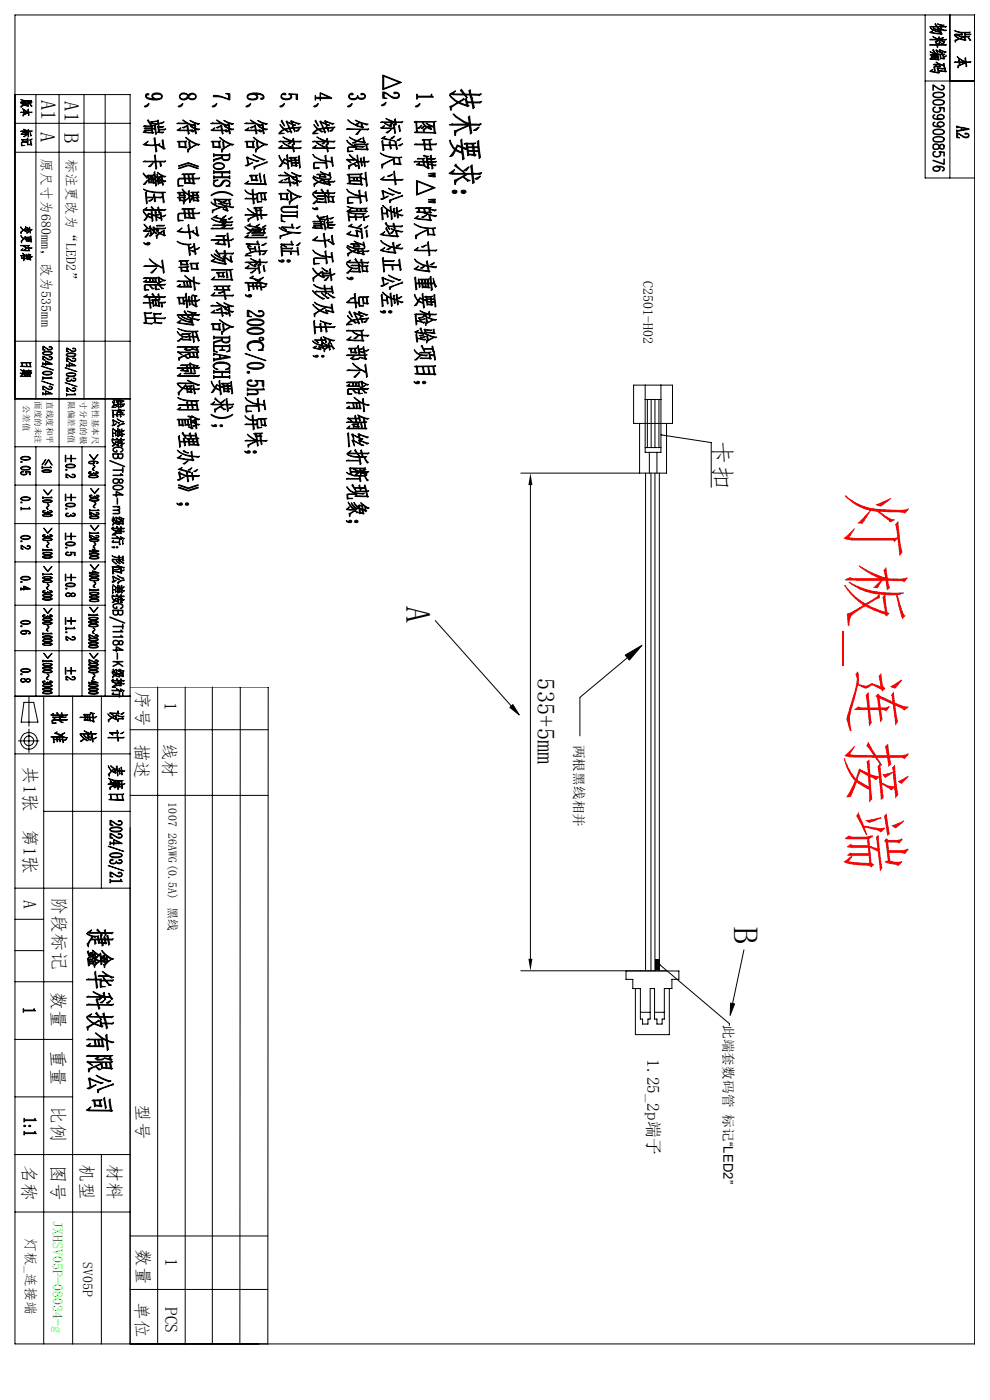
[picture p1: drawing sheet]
<svg xmlns="http://www.w3.org/2000/svg" width="210mm" height="297mm" viewBox="0 0 210 297" stroke-linecap="round" stroke-linejoin="round" font-family="sans-serif">
<defs><g id="words">
<text font-size="14.9" fill="#f00" x="180.6" y="104.2" transform="rotate(90 180.6 104.2)">灯板_连接端</text>
<g font-size="7.4">
<text x="86.3" y="128.5" transform="rotate(90 86.3 128.5)">A</text>
<text x="155.8" y="196.6" transform="rotate(90 155.8 196.6)">B</text>
</g>
<g font-size="5.2">
<text x="151.4" y="93.4" transform="rotate(90 151.4 93.4)">卡扣</text>
<text x="114.1" y="143.9" transform="rotate(90 114.1 143.9)">535+5mm</text>
</g>
<g font-size="4.4">
<text x="8.8" y="21.2" transform="rotate(90 8.8 21.2)">A1</text>
<text x="13.8" y="21.5" transform="rotate(90 13.8 21.5)">A1</text>
<text x="8.7" y="28" transform="rotate(90 8.7 28)">A</text>
<text x="13.7" y="28.2" transform="rotate(90 13.7 28.2)">B</text>
</g>
<g font-size="3.9">
<text x="5" y="162.6" transform="rotate(90 5 162.6)">共1张</text>
<text x="5" y="175.9" transform="rotate(90 5 175.9)">第1张</text>
<text x="5.1" y="190.8" transform="rotate(90 5.1 190.8)">A</text>
<text x="11.2" y="190.3" transform="rotate(90 11.2 190.3)">阶段标记</text>
<text x="11" y="210.5" transform="rotate(90 11 210.5)">数量</text>
<text x="11" y="222.8" transform="rotate(90 11 222.8)">重量</text>
<text x="11" y="234.6" transform="rotate(90 11 234.6)">比例</text>
<text x="4.8" y="247.1" transform="rotate(90 4.8 247.1)">名称</text>
<text x="11" y="247.2" transform="rotate(90 11 247.2)">图号</text>
<text x="17.1" y="247" transform="rotate(90 17.1 247)">机型</text>
<text x="22.9" y="246.9" transform="rotate(90 22.9 246.9)">材料</text>
</g>
<g font-size="3.7">
<text x="29" y="146.6" transform="rotate(90 29 146.6)">序号</text>
<text x="35" y="149" transform="rotate(90 35 149)">1</text>
<text x="28.8" y="157.8" transform="rotate(90 28.8 157.8)">描述</text>
<text x="34.7" y="157.6" transform="rotate(90 34.7 157.6)">线材</text>
<text x="137.3" y="224.7" transform="rotate(90 137.3 224.7)">1.25_2p端子</text>
<text x="29" y="234.2" transform="rotate(90 29 234.2)">型号</text>
<text x="29.1" y="265" transform="rotate(90 29.1 265)">数量</text>
<text x="35.1" y="266.9" transform="rotate(90 35.1 266.9)">1</text>
<text x="28.8" y="276.2" transform="rotate(90 28.8 276.2)">单位</text>
<text x="35.1" y="277.2" transform="rotate(90 35.1 277.2)">PCS</text>
</g>
<g font-size="3">
<text x="8.8" y="33.6" transform="rotate(90 8.8 33.6)">原尺寸为680mm，改为535mm</text>
<text x="14.1" y="33.7" transform="rotate(90 14.1 33.7)">标注更改为“LED2”</text>
<text x="136.5" y="59.6" transform="rotate(90 136.5 59.6)">C2501-H02</text>
<text x="5.5" y="262.6" transform="rotate(90 5.5 262.6)">灯板_连接端</text>
<text x="17.7" y="267.7" transform="rotate(90 17.7 267.7)">SV05P</text>
</g>
<text font-size="3" fill="#0f0" x="11.3" y="259" transform="rotate(90 11.3 259)">JXHSV05P-08034-g</text>
<g font-size="2.9">
<text x="121.8" y="158" transform="rotate(90 121.8 158)">两根黑线相并</text>
<text x="153.5" y="217.5" transform="rotate(90 153.5 217.5)">此端套数码管 标记“LED2”</text>
</g>
<text font-size="2.6" x="35.7" y="170.2" transform="rotate(90 35.7 170.2)">1007 26AWG(0.5A) 黑线</text>
<g font-size="1.8">
<text x="5" y="86" transform="rotate(90 5 86)">公差值</text>
<text x="7.5" y="85.1" transform="rotate(90 7.5 85.1)">面度的未注</text>
<text x="9.9" y="85.1" transform="rotate(90 9.9 85.1)">直线度和平</text>
<text x="14.6" y="85.1" transform="rotate(90 14.6 85.1)">限偏差数值</text>
<text x="17.1" y="85.2" transform="rotate(90 17.1 85.2)">寸分段的极</text>
<text x="19.6" y="85.2" transform="rotate(90 19.6 85.2)">线性基本尺</text>
</g>
</g></defs>
<g fill="none" stroke="#000" stroke-width=".21">
<path d="M3.2 3.2h203.6v281.9h-203.6zM196.3 3.2v34.6h10.5M196.3 17.2h10.5M201.5 3.2v34.6M3.2 20.1h24.4v265M3.2 32.3h24.4M3.2 26.2h24.4M7.6 20.1v64.5M12.5 20.1v127.6M17.8 20.1v64.5M22.3 20.1v127.6M3.2 72.4h24.4"/>
<path d="M3.2 94.8h19.1M3.2 84.6h24.4M7.6 94.8v52.9M17.4 94.8v52.9M134.4 81.7h8.3v8.1h-8.3zM135.7 89.8v10.6M136.9 84.8h3.3M136.9 81.7v14.3h3.3v-14.3M136.9 95h3.3M137.3 84.8v10.2M137.8 96v4.4M138.1 84.8v10.2"/>
<path d="M138.9 84.8v10.2M139.4 96v4.4M139.8 84.8v10.2M140.4 92.3l10.5 1.6v9.5M141.4 89.8v10.6h-30.9M3.2 102.9h19.1M3.2 119.2h19.1M3.2 111.1h19.1M112.5 102.9v100.5M136.9 100.4v105.6M138.1 100.4v105.6M138.9 100.4v105.6"/>
<path d="M139.9 100.4v105.6M3.2 128.4h19.1M3.2 138h19.1M92.3 131.7l16.2 18.1M133.1 139.5l-10.1 8.5v8.1M3.2 147.7h24.4M3.2 159.9h24.4M3.9 157.2h4.4M5.1 149h2.1l.8 4.2h-3.5zM6.1 147.9v6.2M6.1 154.7v4.9M9.3 147.7v137.4"/>
<path d="M15.4 147.7v137.4M21.5 147.7v40.7M27.6 154.8h29.3M27.6 145.8h29.3l-.1 139.4M33.4 145.8v139.3M39.3 145.8v139.3M45 145.8v139.3M51 145.8l-.1 139.3M9.3 172.1h18.3M27.6 168.7h29.3M3.2 188.4h24.4M3.2 195h6.1"/>
<path d="M3.2 208.3h12.2M3.2 201.7h6.1M110.5 206h31M132.8 206h11.2v1.8h-1.5v1.9h-1.6v6.5h-.4v1.1h-1.1v-1.1h-.5v-6.5h-1v6.5h-.4v1.1h-1.2v-1.1h-.5v-6.5h-1.6v-1.9h-1.4zM134.8 209.7v9.8h7.2v-9.8M135.8 214.8h2.1M138.9 214.8h2M140 204.7l14.7 12.5v.4M157.8 201.5l-2.4 11.4M3.2 220.5h12.2M3.2 232.7h12.2M3.2 244.9h24.4"/>
<path d="M3.2 257.1h24.4M21.5 244.9v40.2M27.6 273.6h29.2M27.6 262.2h29.2"/>
<circle cx="6.1" cy="157.2" r="1.78"/>
<circle cx="6.1" cy="157.2" r="1.02"/>
</g>
<g fill="#000" stroke="#000" stroke-width=".21">
<path d="M4.9 214l.3 .3h1.9l.2-.3 .2 .5h-2.4l-.2 .3z"/>
<path d="M32.5 20.2a.66 .66 0 0 0 .2 .7 .66 .66 0 0 0 .7 .1l.7-.2 .2-.2a.87 .87 0 0 0-1.2-.6zM31 20l.2-.1 .4 .1-.1 .2h-.4l-.1 .2a1.87 1.87 0 0 0 1.8 .6 .59 .59 0 0 1-.6-.5 .59 .59 0 0 1 .4-.7l.4-.1a1 1 0 0 1 1.4 .9 1.72 1.72 0 0 1-2 .6 1.43 1.43 0 0 1-1.5-.9z"/>
<path d="M38.4 20.1a.61 .61 0 0 0 0 .8 .61 .61 0 0 0 .9 0l.6-.6a1.36 1.36 0 0 0-1.5-.2zM38.2 20.1a1.14 1.14 0 0 1 1.7 .1 .92 .92 0 0 1 1-.4 .92 .92 0 0 1 .7 .9 1 1 0 0 1-1.7 0 1.03 1.03 0 0 1-1 .5 1.03 1.03 0 0 1-.8-.8zM40.4 20.2l-.4 .4a.89 .89 0 0 0 1.5-.1 .68 .68 0 0 0-1.1-.3zM37.8 22.5l1-.5-.4 .6-.4 .1zM37.5 27.6l.9-.5-.4 .5h1.8l-.2-.9 .2-.2 .2 1.1h.9l-.4 .2-.5-.1 .2 .6-.2 .1-.2-.7zM37.5 26.2l.4-.2 1.7 .1-.8-.7 1.9 1.1-.4 .1-.4-.4zM40.4 26.8l2 .6-.4 .2-.5-.3 .2 1-.2 .1-.1-.8-.5 .4-.3-.1 .8-.3-.1-.3zM40.3 25.6l2 .6-.3 .3-.6-.3 .1 .7-.1 .2-.2-.6-.3 .2-.4-.1 .7-.2v-.3zM38.7 27.1l.8-.3-.5 .4zM37.6 30.1l2-.2-.2 .2 .1 1.1h.2l-.2 .2-1.5-.1-.1-1.2zM38.1 30.1l.1 1 1.1 .1-.1-1.1zM39.3 29.2l.2-.1a6.8 6.8 0 0 0 2.9 1.5l-.4 .2-.2-.1a2.79 2.79 0 0 0-2 1.6v-.7l1.8-1-.7-.3zM40 30.1l.3-.1 .1 1.1-.3 .1zM37.8 35.7l2.2-.7 2.1 .7-.1 .1-2-.7-2.1 .7zM37.8 35.2l2.2-.7 2.1 .8-.1 .1-2-.8-2.1 .7zM38.6 37l.3-.2h2.4l-.4 .2 .1 .8h1.4l-.3 .2h-1l.1 .8 .2 .1-.3 .2-1.6-.2-.3 .1-.1-1h-1l-.2 .2 .1 1.1 .9 .2-1.1 .1-.1-.5a1.38 1.38 0 0 1 .3-1.3h1.1l-.1-.8zM39.3 38l.1 .7 1.6 .1-.1-.8h-.7l.1 .6-.2 .1-.1-.7zM39.2 37l.1 .8h.7l-.1-.5 .2-.2 .1 .7h.6l-.1-.8zM37.6 40.9l1.5-.1-.4-.7 1.3 1.1-.1-.6 .3-.2v1l.8 .2-.4 .2-.4-.3 .1 .9 .5-.3-.2 .4-.3-.1 .1 .4-.2 .2-.1-1-1 .8-.2 .5v-.5l.2-.2-.8-.1-.2 .2-.1-.7h-.4l.4-.2h1.4l-.2 .1 .1 .6 .8-.6a1.17 1.17 0 0 0-1-1l.3 .6-.2 .1h-1.1l-.2-.7zM40.7 42l1.5-.2-.2 .2 .1 .5 .1 .1-.2 .2-.1-.2-.9 .1-.1-.7zM40.5 40.9l1.7-.2-.3 .2 .1 .5h.1l-.2 .2-.8-.2-.2 .2-.1-.7zM38.2 42l.1 .4 .8 .1-.2-.5zM41.1 42l.1 .5h.7l-.2-.5zM38.1 40.9l.1 .5h.8l-.1-.5zM41 40.9l.1 .4 .6 .1v-.5zM38.6 44.4l.3-.2h2.4l-.4 .2 .1 .8 1.4-.1-.3 .3-1-.1 .1 .9 .2 .1-.3 .1-1.6-.2-.3 .2-.1-1.1h-1l-.2 .3 .1 1.1 .9 .1-1.1 .1-.1-.5a1.25 1.25 0 0 1 .3-1.2h1.1l-.1-.8zM39.3 45.3l.1 .8 1.6 .1-.1-.9h-.7l.1 .6-.2 .2-.1-.8zM39.2 44.4l.1 .8h.7l-.1-.6 .2-.2 .1 .8h.6l-.1-.8zM37.5 49.1l1.1-.8-.6 .7 2 .1-.2-1.3 .2-.2 .3 1.5 .8-.2-.2 .2 .9 .6-.3-1.4 .2-.2 .3 1.7 .2 .1-.2 .2-1.3-.9-.4 .1 .2 1.1-.2 .3-.3-1.4-.7 .1zM37.5 51.2h.1a6 6 0 0 0 3 .6l-.5 .1 .1 1.1 1.1 .2-.3-1.4 .3-.2 .3 2.2-.2 .2-.1-.7-.3 .2-.7-.4 .1 1-.2 .1-.3-2.3h-1zM41.5 52.9l.8-.4-.5 .5zM40.2 52.6l.9-.3-.6 .4zM40.3 55.9l1.8-.1-.3 .1 .2 1.1 .1 .1-.1 .1-1.4-.1-.1-1.1zM37.9 56.7l2.1-.1-.2 .1 .1 .7 .1 .1-.1 .2-1.2-.2-.3 .2v-.9zM37.9 55.4l.4-.2h1.7l-.3 .2 .1 .6 .2 .2-.2 .1-1.2-.1-.2 .1-.1-.8zM40.6 56l.2 .9 .9 .1-.1-1zM38.5 56.8l.1 .6h1.1l-.1-.7zM38.5 55.5l.1 .5 1 .1-.1-.7zM37.5 59.7l.5-.2 2.5 .1-1-.8-.3-.3 1.4 1 .5 .2-.1-.8 .2-.2a.99 .99 0 0 0 .1 1.1 .99 .99 0 0 0 1.1 .3l-.3 .2-.8-.4 .2 1.5-.3 .2-.1-1.7-.4-.3-.3 .1 .1 1 .2 .1-.2 .2-3-.2 .7-.5-.2 .4h2.3l-.1-1h-.4l.1 .8-.2 .2-.1-1h-.5l.2 .8-.2 .2-.2-1zM39.5 62.2l.2 1.5h.3a.64 .64 0 0 1 .1-.8l.2 .8 .3 .1-.1-.8 .2-.1 .1 .9h.3l.3-.1-.2-.9-.5-.1 .3-.2 .8 .3h-.4l.3 2.1 .2 .1-.3 .2-.6-.5 .4 .1v-1l-.2 .1h-.3l.1 .6-.2 .2-.2-.8h-.3l.1 .7-.2 .2-.2-.9h-.3l.1 1.3-.2 .1-.1-1.4-.4-.1 .4-.1-.2-1.3zM37.5 63.2l1.7-.2-.3 .2 .2 1.1 .1 .1-.2 .2-.8-.2-.2 .2-.1-1.4zM38.1 63.2l.1 1.1h.7l-.1-1.1zM41.6 63.8l.8-.2-.5 .3zM37.8 67.1a4.4 4.4 0 0 0 2.8 1.1l-.1-.3-.1 .1-1.2-.4-.7-.5 1.5 .6 .5 .1v-.1l.2-.1-1-.4 .1-.1 .6 .3 1.9 .4-.3 .2-1.3-.4 .3 1.2 .1 .1-.2 .1-3.4-.6 .9-.5-.4 .5 2.8 .4-.2-.5-.1 .2a4.8 4.8 0 0 1-2.7-1.4zM37.5 66.8l.5-.1 1.6 .1-.6-.7 .2-.2 .6 .9h.8l-.1-.3 .2-.1-.9-.4 .9 .3h1l-.3 .2-.6-.1 .1 .4 1.5-.1-.3 .3-1.2-.1 .1 .3-.2 .2-.1-.5h-.8l.1 .3-.3-.3zM37.7 69.7h.1a8.5 8.5 0 0 0 4.2 .5l-.3 .2 .6 1.8-.3 .2-.2-1-.2 .2-.5-.1 .2 .9-.3 .2-.1-1.1h-.6v.5l.3 .1-.3 .2-.1-.2h-1.6l.3-.2 1.3 .1-.2-1.1h-1.5l.3-.2h1.6l-.2 .2 .1 .4 .6 .1a.75 .75 0 0 1 0-1l-1.6-.1zM40.9 70.4l.2 1h.6l-.2-1zM37.6 70.4a2.17 2.17 0 0 0 2.3 1l-.2 .2a2.17 2.17 0 0 1-2.1-1.2zM37.6 72.3l1.1-.6-.7 .7zM37.6 74.7l.2-.2 .3 .2h4.1l-.3 .1 .1 .9 .2 .1-.2 .2-.2-.1h-1.5l-.2-.8-.9 .4 .9 .4-.4 .1a.75 .75 0 0 0-1.3-.1l-.5 .6v-.6l2.2-.9v-.2h-2l.5 .5zM37.5 73.7l.4-.2 4.3 .1-.4 .1 .1 .5 .2 .1-.2 .1-1.1-.4-.5 .3h-.8l-.4-.2 .6-.4-.3 .4 .4 .2 .6-.1 .4-.2 .9 .2-.1-.5zM40.3 74.8l.1 .8 1.4 .1-.1-.9h-.6l.1 .6-.2 .2-.1-.8zM37.5 78.1l.4-.2 1.7 .1-.1-.4-1.3-.1 .4-.2h1.4l-.2 .3v.4h.5l-.1-.9 .2-.1 .1 1h.6l-.1-.3 .1-.1-.6-.3 .1-.1 1.5 .4-.4 .2-.6-.2 .1 .4h1.2l-.3 .2-.9-.1 .2 .6-.2 .2-.1-.8h-.5l.1 .8-.2 .1-.1-.9h-.6l.2 .6-.1 .2-1.6-.3 .6-.3-.2 .2 1 .2-.1-.6zM37.6 79.8l.8-.6-.4 .5h4.3l-.3 .2zM39.1 79.2l.3-.1h2.1l-.4 .3zM37.6 81.5l1.2 .8 .6-.7 .1 .1-.6 .6 .5 .1h.2l-.1-.4h-.1l1.3-.2-.2 .2 .1 .5h.4l-.1-.7 .2-.1 .1 .8h1.1l-.3 .2-.8-.1 .3 .8-.3 .2-.1-1h-.5v.5l.2 .1-.2 .2-.7-.2-.2 .1-.1-.7a.89 .89 0 0 0-1.2 .3l-.3 .4-.1 .5h-.1l-.1-.5 .9-.9zM37.5 81.4l.5-.2 2.8 .1-1-.7 2.5 1.1-.4 .1-.8-.4zM39.8 82.6l.1 .4 .6 .1-.1-.5zM39.8 82v.5h.5v-.5zM37.7 84.4a9.9 9.9 0 0 0 4.5 .6l-.5 .1 .3 1.7 .2 .1-.2 .2-3.9-.1-.6-.1 .8-.5-.3 .4 3.8 .1-.1-.9h-.8l.1 .5-.2 .2-.2-.7h-.7l.1 .5-.2 .2-.1-.7h-1.9l.4-.2 1.5 .1-.2-.5 .3-.2 .1 .7h.7l-.1-.5 .2-.1 .2 .6h.8l-.1-.8-2.7-.2zM37.5 89.1l.4-.2h2.3l-.3 .2 .1 .9 .3 .1-.3 .2h-.7l-.1-1.2h-.5l.2 1.1 .1 .1-.2 .1-.7-.1-.1 .1-.1-1.3zM39.8 88.3l.3-.1 .8 .3h-.4l.1 1.1 .6-.1-.4 .2-.2-.1 .1 1.1 .3 .1-.3 .2-.7-.4 .6 .1-.3-2.2zM38.1 89.1v1l.6 .1-.1-1.1zM40.7 88.2l1.3 .7h.4l-.4 .2-.4-.3 .1 .8-.2 .1-.1-.6-.3 .2-.3-.1 .6-.2v-.3zM39.3 89.1l.1 .9 .5 .1-.1-1zM41.1 89.6l1.3 .4-.4 .2-.3-.2 .1 .8-.2 .2-.1-.8-.4 .3-.2-.2 .6-.1zM37.8 92.6l.3-.2 .1 1.2h.8l-.1-.5 .2-.2 .1 .7h.8l-.1-.4h-.2l.3-.2h2.2l-.3 .1 .2 1.2 .2 .1-.3 .2-.1-.2h-1.6l-.2 .1-.1-.7h-.8l.2 .6-.2 .2-.2-.8h-.8l.1 .9-.2 .2zM38.8 91.7l.4 .6h1.1l-.2-.3 .3-.2 .1 .5 1 .1-.1-.5 .2-.1 .2 1-.2 .2-.1-.5h-1l.1 .3-.2 .1-.1-.4h-1.1l.3 .5h-.1l-.8-1.1zM40.1 93.2l.1 .4h.7l-.1-.3 .2-.1 .1 .4h.6v-.5zM41.1 93.8l.1 .3-.2 .2h.9l-.1-.5zM40.2 93.8l.1 .4 .7 .1-.1-.5zM37.6 95.5l1.7 1 1.3 .2-.1-.8 .2-.2 .2 1 1.4 .1-.3 .3-1.1-.2v.6l.2 .1-.2 .2-3.1-.6-.2-.1 .9-.5-.5 .5 2.8 .4-.2-.6-2-.6zM38.8 98.4l1.1-.6-.7 .7zM38.8 95.7l.3-.1 .9 .5h-.4zM37.8 99.6l.9-.4-.4 .3 2.2 .7-.7-.1v.8h.9l-.1-.5 .3-.2v.7h1.4l-.3 .2-1-.1 .1 .7-.2 .2-.1-.9h-.9l.1 1.1-.2 .1-.1-1.2-.3 .1-1.3-.7 .3 1.1 .7-.3-1.1 .7h-.3l.5-.3-.4-1.4 .3-.1a.87 .87 0 0 0 .9 .6l.7 .2-.2-.7 .1-.2zM39.9 99.7l.8-.4-.4 .4zM41.1 100l.9-.4-.5 .5zM37.9 102.8l2.1 .7 2-.7 .1 .2-2.1 .7-2.2-.7zM37.9 103.3l2.1 .7 2-.7 .1 .2-2.1 .7-2.2-.7zM37.5 106.8l.5 .2a.32 .32 0 0 1 .4-.3 .32 .32 0 0 1 .3 .4l-.2 .1-.6-.1zM39.4 106.9a.31 .31 0 0 1 .6 0 .31 .31 0 0 1-.6 0z"/>
<path d="M81.2 15.9l4 1.6-4 1.5zM81.4 16.2v2.6l3.3-1.3zM81.2 19.5l.9 .3a2.35 2.35 0 0 0 2.3 .7 .48 .48 0 0 0 0-.6 .48 .48 0 0 0-.7 0l-.1-.2a.7 .7 0 0 1 1.1 .5 .7 .7 0 0 1-1 .7l-.7-.2-1.5-1.1v1l.6 .3-.9-.1zM80.9 22.3l1-.6a.69 .69 0 0 1-1 .6zM80.7 26l.4-.2 2.3 .1-1.5-.8 1.9 .7-.1-.4 .2-.2 .1 .7 1.5-.1-.4 .3-1.1-.1 .1 .4-.2 .1-.1-.5h-.4l-.4 .4h-.3l.6-.4zM80.7 27.1l.8-.5-.3 .5h2.3l-.1-.6 .3-.3 .2 2-.2 .1-.1-1.2-.2 .2zM84.7 26.5l.3 1.2-.2 .2-.3-1.1zM81.5 26.1l1.6 .6-.4 .2zM81.9 28.2l1.1-.7-.7 .7zM81 30l.2-.2 .1 .9h1.3l-.1-.5 .3-.2v.7h1.1l-.1-.5 .2-.2 .3 1.6-.2 .1-.2-.8h-1l.2 .6-.3 .1-.1-.7h-1.4l.2 .9-.3 .2zM80.9 29.4l.8-.5-.3 .4 2.3 .6zM84.2 29.8l.9-.5-.4 .5zM84.5 30.9l.9-.4-.5 .4zM82.9 29.3l.8-.4-.4 .5zM80.6 32.5a7.1 7.1 0 0 0 4.7 .9l-.5 .1 .1 1.2 .2 .1-.2 .2-1.2-.2-.1 .2-.2-1.1-1.3 .6a1.35 1.35 0 0 0-1.1 1.2l-.1-.8 2.5-1.2v-.3l-1.8-.3zM83.6 33.5l.1 1.2 1.1 .1-.2-1.3zM80.7 38.1l.8-.6-.4 .5 2.6 .1-.2-1.6 .2-.2 .2 1.8h1.6l-.3 .2-1.3-.1 .2 .9-.3 .1-.1-1h-2.4zM82.2 37.4l1.1-.4-.7 .5zM81 40.5l.3-.1a4.6 4.6 0 0 0 2.4 .8l-.5 .2-1.9-.8 .2 1.4 .9-.3-1.3 .6-.3-.1 .6-.2zM82.6 42.5l2.8-1.1v.3l-1.5 .4a1.39 1.39 0 0 0-1.2 .9zM82.4 40l2.6 .9-.4 .2zM81.2 43.6l1.6 1.1-.1-.8 .3-.2 .1 1.1 .4 .2-.1-.6 .3-.2v.8l.4 .1-.1-.9 .2-.2 .2 1.4 1.1 .3-.3 .1-.8-.3 .1 .6-.2 .2-.1-1-.5-.1 .2 .6-.2 .2-.1-.9-.5-.1 .1 1.4-.2 .2-.1-1.7-.6-.2zM80.9 44.2l.2-.2 .1 1.2h.8v-.5l.2-.1 .2 1.3-.2 .2-.1-.7-.9-.1 .1 1.2-.2 .2zM84.4 44.9l.9-.4-.6 .4zM80.6 49.7l1.1-.6-.6 .6 3.1 .3-.3-.9 .2-.1-.9-.3-.2-.2 2.5 .6-.4 .2-1-.3 .3 1 .2 .1-.3 .2zM81.9 47.2l.4 .7 1.2 .1-.1-.5 .2-.2 .1 .7 1.7-.1-.3 .3-1.4-.1 .2 .3-.2 .2-.2-.5-1.1-.1 .2 .7-.9-1.2zM82 48.3l.7 1.5-.9-1.2zM82.8 49.5l.7-.5-.3 .5zM80.7 51.1a5.2 5.2 0 0 0 2.7 1.3l-.2-.8 .3-.2 .2 1.1 1.8 .1-.4 .3-1.4-.3 .2 .9 .1 .1-.2 .2-2.8-.5-.3-.2 .9-.6-.5 .6 2.6 .4-.2-.9-1-.3-1.3-.7zM84 52.2l1-.4-.5 .5zM82 52.9l.9-.3-.5 .4zM81.3 54.6l.1 .7 2.3-.1-.3 .3h-2v.6l3.3 .1-.1-1 .2-.3 .3 2.3-.2 .2-.2-1.2-.2 .2-1.2-.1 .1 .8-.2 .2-.1-1h-1.7l.2 1.2-.2 .2-.2-2.2a.61 .61 0 0 1 .1-.9zM81 58.9l.3-.1 .4 .3 2 .6-.5 .2-1.9-.8 .2 1.3 .9-.3-1 .6h-.5l.5-.2zM82.6 60.9l2.8-1.1v.3l-1.5 .4a1.39 1.39 0 0 0-1.2 .9zM82.4 58.3l1.3 .7 1.3 .4-.4 .1zM81.2 62l1.6 1.2-.1-.9 .3-.2 .1 1.1 .4 .2-.1-.6 .3-.2v.8l.4 .1-.1-.9 .2-.2 .2 1.4 1.1 .3-.3 .2-.8-.4 .1 .6-.2 .2-.1-1-.5-.1 .2 .7-.2 .1-.1-.9-.5-.1 .1 1.5-.2 .1-.1-1.7-1.4-.9zM80.9 62.6l.2-.2 .1 1.2h.8v-.4l.2-.2 .2 1.4-.2 .1-.1-.7h-.9l.1 1.1-.2 .2zM84.4 63.3l.9-.4-.6 .5zM80.6 66l.6 .2a.27 .27 0 0 1 .3-.3 .27 .27 0 0 1 .3 .2 .27 .27 0 0 1-.3 .3l-.5-.1zM82.5 66h.1a.32 .32 0 0 1 .5 0 .32 .32 0 0 1-.1 .4 .32 .32 0 0 1-.5-.1z"/>
<path d="M197.4 5.9a3.7 3.7 0 0 0 2.1 .8l-.1-.3-.1 .2-1.3-.7 1.4 .5v-.1h.2l-.8-.3 2 .4-.3 .2-.9-.3 .3 .9a4.5 4.5 0 0 1-2.7-.3l.7-.4-.4 .4 2.1 .3-.1-.4-.1 .1a3.2 3.2 0 0 1-2-1zM197.2 5.7l1.5-.1-.4-.4 .2-.2 .4 .6h.6l-.1-.2 .2-.1-.7-.3 1.4 .3-.2 .2-.5-.2v.3h1.2l-.2 .2-.9-.1 .1 .3-.2 .1v-.4h-.7l.2 .3-.3-.3zM197.9 7.7l1.3 .6-.1-.4 .2-.1v.6h1.5l-.2 .1h-1.3l.1 .3-.1 .1-.1-.4-.3 .3h-.3l.4-.3-1.8-.1 .3-.1 1.4 .1zM197.2 9.5h1.5l-.3-.7 .2-.1 .2 .8h2l-.2 .2-1.8-.1 .2 .3-.2 .2-.1-.5zM199.5 8.6l.9 .2-.3 .1zM199.7 9.3l.7-.3-.5 .4zM198.9 9.2l.7-.2-.4 .3zM199.5 8.1l.7-.1-.5 .3zM197.3 11a7.3 7.3 0 0 0 3.1 .5l-.2 .1v.4l.6-.1-.4 .2-.2-.1v.4h.2l-.2 .2-.7-.1-.1-.9-.9-.1zM197.3 11.6l.2-.1 1.6 .1v1l.2 .1-.2 .1-1.9-.3 .4-.2-.1 .2 1.5 .1v-.3h-.5v.1l-.2 .1v-.2h-.8l.8-.1v-.2h-.8l.3-.1h.4l.2-.2v.2h.5l-.1-.2zM198.5 10.7l.2-.2 .7 .5-.1-.4 .1-.1 1.3 .5-.3 .1-.9-.4v.3l.6 .2-.3 .1-1-.5 .1 .5zM199.5 11.6l.1 .8h.5l-.1-.8zM197.8 10.6l.2-.1 .5 .8zM198.4 12l.1 .2h.4v-.2zM198 13.7l1.2-.1-.6-.4 1.6 .6-.1-.3 .2-.1 .1 .9-.1 .1-.1-.5-.8-.2 .2 .4-.2 .2-.9-.1-.1-.4zM197.2 15.1l.7-.3-.4 .3 1.5 .3-.1-.9h-.1l.1-.1 1.3 .1-.2 .2-1-.2 .1 .4 1.4 .2-.1-.6 .1-.1 .1 .7 .2 .1-.2 .1-1.5-.2 .2 .3-.2 .1zM198.5 13.8v.2l.8 .1-.1-.4zM198.1 14.2l.1-.1 .2 .8-.2 .2z"/>
<path d="M202.5 6.5l1.4 .4 1.9-.1-.2 .2-.8-.1v.4l1.2-.1-.2 .2h-1l.1 .2h-.2l-.1-.7h-.6l.2 .4-.2 .2-1.2-.2 1 .4h1.9l-.3 .1 .6 .7-.3 .1-.4-.8h-.6l.2 .7-.2 .1a1.52 1.52 0 0 0-1.9 .1l-.2 .2v-.4l.9-.3-1-.7a1.25 1.25 0 0 0 1.6 .5l.2-.2-.8-.1-1-.4 .3-.1 1.2 .1-.1-.4-.8-.1zM203.7 8.2l.9 .2v-.6h-.2v.2zM203 12l1.3 .9 .5 .1-.1-.6 .2-.2v.9h1.1l-.3 .2h-.8l.2 .7-.2 .2-.1-.8-.8 .3a1.02 1.02 0 0 0-.8 .7v-.5l1.6-.6h-1.2l.1 .3-.2 .1-.1-.4-1-.1 1-.1-.1-.4 .2-.1 .1 .5h1.1l-.6-.2z"/>
<path d="M4.4 27.9l1.4-.1-.8-.4 1 .4-.1-.2 .2-.2v.4h.8l-.2 .1h-.6v.3l-.1-.3h-.2l-.1 .2h-.2l.3-.2zM4.4 28.4l.4-.2-.1 .2h1.2l-.1-.3 .1-.1 .2 1h-.1l-.1-.6zM6.5 28.2l.1 .5-.1 .2zM4.8 27.9l.8 .3-.1 .1zM5 29l.6-.4-.4 .4zM4.5 30.2l.2-.1h1.3h-.1v.5h.7l-.1-.6 .1-.1v.7l.2 .1-1 .1v-.7h-1.1l-.1 .2 .1 .5 .5 .1h-.6zM4.5 29.6h1.3v-.2l.1-.1 .2 .4h-1.3l.2 .3zM6.3 29.7l.5-.2-.3 .3z"/>
<path d="M4.4 21.1l1 .2h1.2l-.1 .2-.6-.1 .1 .2h.8l-.8 .1-.1 .2-.1-.5h-.3l.1 .3-.1 .1-.9-.1 .9 .2h1.1l-.2 .1 .4 .5-.2 .1-.2-.6h-.5l.2 .5-.1 .1a1 1 0 0 0-1.3-.1l-.3 .3v-.3l.6-.2-.6-.5 .8 .5 .5-.3-1.3-.3 .2-.2 .8 .1v-.2zM5.2 22.3l.7 .1v-.4zM4.7 23l1.3 .7-.1-.4 .1-.1 .1 .6h.7l-.2 .1h-.5l.1 .5-.1 .1-.1-.5-1 .4-.1 .2v-.3l1.1-.4h-.9l.1 .2-.1 .1-.1-.3-.6-.1h.6v-.3l.1-.1v.4h.8z"/>
<path d="M30.6 22.6l1-.6a.69 .69 0 0 1-1 .6zM30.4 26.8l.3-.2h1.8l-.2 .2v.4l.6 .1-.2-.6 .2-.1 .2 .9a.86 .86 0 0 1 0 1l-.2-1-.6-.2 .1 .8 .2 .1-.2 .1-1.9-.2-.1-.1 .5-.3h-.3l.3-.2 1.3 .1-.1-.3-1.5-.1 .3-.1h1.2v-.3zM33.4 26.9l.1-.1 .2 .1 1-.1-.2 .3-.8-.1v.4l1.5-.1-.3 .3h-1.2l.1 .4h.9l-.3 .2-.8-.1-.2-.1 .3-.1zM30.9 27.7l-.2 .3 1.6 .1-.1-.4zM31.5 25.4a.92 .92 0 0 0 1.2 .8h.7l-.3 .3-1.2-.3 .2 .4h-.1l-.7-1zM33.4 25.6l.2-.2 .2 1.1-.2 .2zM32 25.8l1.2-.1-.9 .3zM33.9 26.1l.9-.2-.6 .3zM30.4 30.6l1-.7-.6 .7 2.1 .1-.3-1.3 .3-.2 .2 1.5 .8-.2-.2 .2 .9 .6-.2-1.4 .2-.3 .2 1.8 .3 .1-.3 .2-1.3-.9h-.3l.1 1.2-.2 .3-.2-1.4-2.1-.1zM30.4 34.3l.4-.2 2.1 .1-.2-1.1 .3-.2 .1 1.3h2.1l-.4 .2-.7-.1 .1 .9-.2 .1-.1-1h-.8l.2 1.3-.2 .3-.2-1.7-.2 .2zM31.5 35.3l1-.7-.6 .7zM31.2 37.3l.3-.2h1.1l-.2 .2 .2 .6h.3l-.3-1.2 .3-.3 .1 1.1h.3l-.1-.4 .2-.2 .1 .6 .7-.1-.8-.9 .7 .5 1.1 .4-.4 .2-.5-.3 .2 .6-.2 .2-.1-.6-.2 .2h-.5l.1 .6h.6l-.3 .2-.3-.1 .1 .5-.2 .2-.1-.7h-.3l.1 .9-.2 .2-.1-1.4h-.3v.6l.2 .1-.2 .1-.1-.1-.9 .1-.2-1.6zM33.7 37.8l1.5 .6-.4 .2-.3-.2 .2 .7-.2 .2-.1-.6-.2 .2-.4-.1 .5-.3v-.2zM31.6 38.1l.1 .6h.8l-.1-.6h-.3l.1 .3-.2 .1v-.4zM31.6 37.3v.6h.3l-.1-.4 .2-.1 .1 .5h.2v-.6zM33 37.7l.1 .5 .3 .1v-.6zM30.4 36.7l1 1-.3 .1zM31.2 38.2l-.4 .9h-.4zM30.8 40.9l.3-.2v1.1h1.5v-.5l.2-.2 .1 .7h1.5l-.4 .2h-1.1l.1 .7-.2 .1-.1-.8h-1.6l.2 1.1-.2 .2zM30.4 40.1a11.3 11.3 0 0 0 4.7 .7l-.5 .1 .3 1.9-.3 .3-.2-2.2-2.7-.2zM31.5 42.6l.9-.4-.5 .5zM30.4 44.5l.7-.5-.3 .4 1.8 .1-.6-.5 .2-.2 .6 .7h.8l-.2-.5 .3-.1v.6l1.5-.1-.4 .3-1-.1 .1 .4-.2 .1-.1-.5h-.7l.3 .4v1l.9 .1-.1-.7-.6 .3-.2-.2 .8-.1v-.2l.2-.2v.9a.63 .63 0 0 1 0 .9l-.1-.6-.3 .2-.6-.3 .1 .6-.2 .2-.1-1.2-.3 .1-.4-.2 .2 1.2-.2 .2-.1-.7-.9-.4-.4 .8h-.4l.7-.9-.7-.7-.1-.4 .8 1 .3-.5 .6 .2-.1-.6 .3-.1v.8l.6 .1v-.5l.1-.1-.3-.4zM31.6 45.4l-.2 .4 .8 .3-.1-.5zM34.4 45.9l.8-.3-.5 .4zM30.4 49l.7-.5-.3 .4 1.1 .1-.2-1 .2-.1a1.29 1.29 0 0 0 .7 1l-.2-.7 .3-.1 1 .7-.3 .1-.7-.5 .1 .7 .5 .3-.4 .2-.9-1.2 .1 1.3 .5-.3a.88 .88 0 0 1-1 .6l.4-.3-.1-.7-.2 .1zM33.1 48.9l.8 .5 .5-.4 .1 .2-.5 .3 .8 .3-.2-.8 .2-.1 .1 .9 .2 .1-.3 .2-.9-.5-.2 .1a.76 .76 0 0 0-.4 .9l-.2-.7 .6-.4zM33 48.5l.4-.2h1.7l-.3 .3zM33.1 47.9l.4-.1h1.4l-.3 .2zM30.5 47.6l1.2 .9-.4 .1zM31.2 49.7l.4-.3-.5 .9h-.4zM30.5 51.4l.6 .3a.35 .35 0 0 1 .4-.3 .35 .35 0 0 1 .2 .5h-.2a.82 .82 0 0 1-1-.5zM31.7 54.9l1.6 1.2 1.2 .6-.2-1.3 .2-.2 .4 2.5-.3 .3-.1-1.3-.3 .2-.7-.5-.3 .2-2.7-.1 .4-.2 2.5 .1zM32 57.9l1.2-1-.9 1zM30.4 59.1l.4-.2h2.5l-.2 .2v.6l.2 .2-.2 .1-2.6-.2 .6-.4-.3 .3 2.1 .1v-.7h-.4l.1 .5-.2 .1-.1-.6h-.5l.1 .5-.2 .1v-.6zM30.6 60.5l.3-.1 2-.1-.2 .2h-1l1 .8h-.4l-.2-.2a.81 .81 0 0 0-1.3-.4l.1 .7 .7 .1-.9 .1zM32.9 60.5l2.2-.2-.3 .2h-1l.5 .5 .4 .2-.4 .1a.94 .94 0 0 0-1.2-.7v.7l.7 .1-.8 .1zM33.4 58.8h.3v.1l1.4 .6-.3 .1-1.1-.6 .2 .9 .5-.3-.8 .6-.2-.1 .3-.2zM30.4 64.3l.3-.2 1 .1-.1-.9 .2-.1 .1 1h.5l-.1-.5h-.2l.3-.2h1.5l-.2 .2v.4h1.4l-.2 .2h-.6l.2 .7-.2 .2-.1-.9h-.5l.3 .6-.3 .2-1-.2-.2 .1-.1-.7h-.5l.2 1-.3 .1-.1-1.1zM30.5 62.9l.7-.4-.3 .4h1.7l-.4-.5 .2-.2 .5 .7h.7l-.1-.4 .2-.2 .1 .6h1.3l-.3 .3-1-.1 .2 .4h-.3v-.4h-.8l.2 .4-.3-.4zM32.5 63.7l.1 1 1.1 .1-.2-1.1h-.4l.1 .9-.1 .1-.2-1zM30.5 66.4l.3-.1 .1 .1 1.3-.1-.2 .2h-1.1v.9h1.8l-.2-.8 .2-.2 .1 .1h1.4l-.2 .2h-1.2l.1 .7h2.2l-.3 .3-.3-.1h-1.6l.1 .8 1.4 .1-.3 .2-1.5-.2 .3-.1-.2-.8h-1.7l.1 .9 1.3 .1-.3 .2-1.5-.2-.1-.1h.4l-.2-2z"/>
<path d="M45.3 20.3l1.5 .1 1.7 .6v-.8l-.6-.3h.9v1.3h-.2a5.1 5.1 0 0 0-2.8-.7h-.5zM45 22.6l1-.6-.4 .6-.4 .1zM44.7 27.6l.9-.5-.4 .5h1.8l-.2-.9 .2-.2 .2 1.1h.8l-.2 .2-.6-.1 .2 .6-.2 .1-.2-.7zM44.7 26.2l.4-.2 1.7 .1-.8-.7 1.9 1.1-.4 .1-.4-.4zM47.6 26.8l2 .6-.4 .2-.5-.3 .2 1-.2 .1-.1-.8-.5 .4-.3-.1 .8-.3-.1-.3zM47.5 25.6l2 .6-.4 .3-.5-.3 .2 .7-.2 .2-.2-.6-.4 .2-.2-.1 .6-.2v-.3zM45.9 27.1l.8-.3-.5 .4zM44.8 30.1l2-.2-.2 .2 .1 1.1h.2l-.2 .2-1.5-.1-.1-1.2zM45.3 30.1l.1 1 1.1 .1-.1-1.1zM46.5 29.2l.2-.1a6.8 6.8 0 0 0 2.9 1.5l-.4 .2-.2-.1a2.79 2.79 0 0 0-2 1.6v-.7l1.8-1-.7-.3zM47.2 30.1l.3-.1 .1 1.1-.3 .1zM45.3 32.6l.3 .2h2.9l.3-.2v1a.96 .96 0 0 1-1.7 0l-1.5 .4-.3 .2v-.4l1.7-.4v-.4h-1.4l-.3 .2zM47.2 33a.74 .74 0 0 0 .7 .9 .74 .74 0 0 0 .7-.8zM45.4 34.8a1.46 1.46 0 0 1 2.2 .4 1.3 1.3 0 0 1-1.2 .8 1.3 1.3 0 0 1-1.1-.8zM45.5 34.9l-.1 .2a.92 .92 0 0 0 1.3 .7l.4-.1a.45 .45 0 0 0 .4-.5 .45 .45 0 0 0-.4-.4l-1-.1zM45.3 36.2l.2 .2h3.1l.2-.2v.6l-.2-.1h-1.4v.8h1.3l.3-.2v.6l-.3-.2h-2.9l-.3 .2v-.6l.3 .2h1.5v-.8h-1.6l-.2 .1zM45.3 38.3l1-.1a.71 .71 0 0 0-.7 .3 .71 .71 0 0 0-.1 .7 1.01 1.01 0 0 0 1.6-.5 .93 .93 0 0 1 .9-.5 .93 .93 0 0 1 .8 .7l-.1 .3 .1 .3h-.9a.61 .61 0 0 0 .7-.3 .61 .61 0 0 0 0-.7 .87 .87 0 0 0-1.4 .7 1.15 1.15 0 0 1-1.9-.1l.1-.6zM44.7 41.4a3.8 3.8 0 0 1 4.7 0l-.1 .1a4 4 0 0 0-4.4 0zM45.3 42.3l.3-.1h3.4l-.3 .2 .2 1-.2 .2-.2-1.2h-2.8l.2 .9-.3 .1zM44.7 42.9a3.9 3.9 0 0 0 3.1 1l-.4 .3-.5-.2-1.1 .4-.5 .3-.3 .5v-.7l1.7-.5-1.6-.7zM46.9 43.3l2.7 .6-.3 .2-1.2-.3 .2 .8 .1 .1-.1 .1-1-.4 .7 .2-.2-.9-.9-.3zM46 42.5l1.2 .4 .8-.4-.6 .5 1 .2-.3 .1h-.2a1.29 1.29 0 0 0-1.4 0l-.3-.1 .8-.2zM44.7 48.6l.4-.3h4.4l-.3 .3zM44.8 46.4l.1-.1a3.8 3.8 0 0 0 2.6 .8l1.9-.1-.3 .3-1.4-.1a4.4 4.4 0 0 1-2.9-.8zM45.1 47.8l.5-.1h3.6l-.3 .2zM45.2 46.1l.9-.4-.4 .4 2.4 .5zM46.7 46.7l1.3 .2a1.26 1.26 0 0 1-1.3-.2zM48.4 46.4l.9-.3-.5 .5zM47.2 46.1l.8-.4-.4 .5zM47 48.2l.9-.2-.6 .3zM47 47.5l.9-.1-.6 .3zM44.7 51l.4-.2h2.3l-.1-.6-1.5-.1 .3-.1h1.7l-.3 .2 .1 .6h.7l-.2-1.2 .2-.2 .5 2.9-.3 .2-.2-1.6-.1 .2-.5-.1 .1 .8 .2 .1-.2 .1-2.1-.3 .7-.5-.3 .4 1.4 .2-.1-.8zM48.7 51l.8-.3-.5 .4zM44.8 54.1l1 .7 1.8 .5-.1-.4-.3 .1-.8-.5a1 1 0 0 1-.9-.7l1 .7 1 .4-.2-.5 .3-.1 1.4 1.1-.2-1 .2-.1 .2 1.1 .2 .1-.3 .2-1.4-1.1 .1 1.3 .2 .1-.2 .1-3.1-.7 .9-.5-.5 .5 2.5 .5v-.5l-.3 .1a5.2 5.2 0 0 1-2.5-1.4zM45.7 53.2l.2-.2 .4 .7h1.3l-.1-.4 .3-.2v.6h1.8l-.4 .3-1.4-.2 .2 .4-.2 .2-.1-.6h-1.3l.2 .5zM44.8 57.3l.4-.2h4.2l-.5 .2 .3 2 .2 .1-.2 .1-.1-.1h-4.2l.6-.6-.3 .4 3.9 .1-.3-2zM45.9 57.9l.2-.2h1.5l-.3 .2 .2 .7 .2 .1-.2 .1-.9-.1-.2 .1-.2-.9zM46.4 57.9l.1 .6 .8 .1-.1-.7zM47.9 57.7l.2-.2 .3 1.3-.3 .2zM45.3 60.8l.4-.2h3.2l-.4 .2 .1 .6 .2 .1-.2 .2-.2-.1-2.9-.1 .5-.1-.1-.6zM46.1 60.8l.1 .5-.2 .1h2.4l-.1-.6h-1l.2 .5-.3 .1v-.6zM44.7 62.7l.8-.6-.3 .6h2.4l-.2-.9 .3-.2 .1 1.1 1.8-.1-.3 .3-1.5-.1 .2 .6-.2 .2-.2-.8h-2.3zM46.3 62.1l1-.2-.6 .4zM44.7 66.3l.9-.5-.4 .5h1.8l-.2-.9 .2-.2 .2 1.1h.8l-.2 .2-.6-.1 .2 .6-.2 .1-.2-.7zM44.7 64.9l.4-.2 1.7 .1-.8-.7 1.9 1-.4 .2-.4-.4zM47.6 65.5l2 .6-.4 .2-.5-.3 .2 1-.2 .1-.1-.8-.5 .4-.3-.2 .8-.2a1.12 1.12 0 0 0-1-.8zM47.5 64.3l2 .6-.4 .2-.5-.2 .2 .7-.2 .2-.2-.7-.4 .3-.2-.1 .6-.2v-.3zM45.9 65.7l.8-.2-.5 .4zM44.8 68.7l2-.1-.2 .2 .1 1 .2 .1-.2 .2-1.5-.1-.1-1.2zM45.3 68.8l.1 1h1.1l-.1-1zM46.5 67.9l.2-.1a6.8 6.8 0 0 0 2.9 1.5l-.4 .2-.2-.2a2.73 2.73 0 0 0-1.8 1.7h-.2v-.7l1.8-1-.7-.3zM47.2 68.8l.3-.2 .1 1.2-.3 .1zM45.3 71.3l.3 .2h2.9l.3-.2v.8a.91 .91 0 0 1-.8 .7 .91 .91 0 0 1-.9-.5l-1.5 .4-.3 .2v-.4l1.7-.4v-.4h-1.4l-.3 .2zM47.2 71.7a.75 .75 0 0 0 .7 .9 .75 .75 0 0 0 .7-.8zM45.3 73.1l.2 .2h3.1l.2-.2v1.4l-.8 .1 .6-.4v-.6l-.1-.1h-1.3v.5l.6 .3h-1.2l.5-.3v-.5l-1.6 .1a.75 .75 0 0 0 .6 1.1l-.8-.2zM45.3 74.9l.2 .2 3.3 .5 .1 .3-3.3 .5-.3 .2v-.6l.2 .2 1.1-.2v-.6l-1.1-.2-.2 .2zM46.7 75.4v.6l1.7-.3zM45.4 77.2a3.4 3.4 0 0 1 3.2 0l.2 .3-.1 .6 .1 .2-.9 .1 .7-.4v-.3a1.67 1.67 0 0 0-1.9-.6h-.6a.62 .62 0 0 0-.7 .8 .62 .62 0 0 0 .9 .4 .75 .75 0 0 1-.9-.2 .75 .75 0 0 1 0-.9zM45.3 78.6l.2 .2h3.1l.2-.2v.6l-.2-.2h-1.4v.9h1.3l.3-.2v.6l-.2-.2h-3.1l-.2 .2v-.6l.3 .2h1.5v-.9h-1.6l-.2 .2zM44.8 80.9h.1l.1 .3 .6 1 .3-.6 .7 .2-.2-.9 .3-.2v1.2l.5 .1v-.6h-.3l.4-.1 1.3-.1-.3 .2 .1 .4h.6l-.1-.7 .2-.2 .3 2.5-.2 .2-.1-1.1h-.6l.1 .5 .1 .1-.2 .1-.8-.1-.2 .1-.1-1.1-.3 .2-.4-.3 .3 1.6-.3 .2v-1l-1-.4-.4 .8-.5 .1 .8-1zM46 81.7l-.2 .6 .8 .3v-.6zM47.6 82.5v.4l.8 .1-.1-.5zM47.5 82l.1 .4h.7v-.4zM47.5 81.4v.4h.7v-.4zM48.4 82l.1 .4h.6l-.1-.4zM44.7 85.8l.8-.6-.3 .5 2.9 .1-.2-1.1 .3-.2 .1 1.3 1.3-.1-.3 .3-1-.1 .2 1.2-.2 .2-.2-1.4h-.6l-.6 .4 .9 .5-.3 .2a.79 .79 0 0 0-.7-.6 .79 .79 0 0 0-.8 .4l-.4 .7-.1-.7 1.7-.9zM45.7 84.4l1.3 1.3-1.4-1zM46.9 85.3l.8-.5-.5 .6zM48.6 86.6l.8-.4-.5 .5zM44.7 88l.2-.1a4 4 0 0 0 4.4 0l.1 .1a3.8 3.8 0 0 1-4.7 0zM46.7 90.2a.26 .26 0 0 1 .4 0 .26 .26 0 0 1 0 .4 .26 .26 0 0 1-.4-.2zM44.9 90.2l.4 .1a.42 .42 0 0 1 .7 0 .66 .66 0 0 1-1 0z"/>
<path d="M52.7 20.2l-.1 .3a1.08 1.08 0 0 0 1.5 .4 .38 .38 0 0 0 .4-.3 .38 .38 0 0 0-.2-.4l-.7-.2zM52.6 20.1a3.6 3.6 0 0 1 3.2 0l.2 .3a.43 .43 0 0 1-.1 .6 .43 .43 0 0 1-.6-.1l.5-.2-.1-.4-.3-.2-1.3-.1a.57 .57 0 0 1 .6 .6 .57 .57 0 0 1-.5 .6h-.9a.82 .82 0 0 1-.9-.7zM52.2 22.6l1-.6a.69 .69 0 0 1-1 .6zM51.9 27.6l.8-.5-.3 .5h1.8l-.2-.9 .2-.2 .2 1.1h.8l-.3 .2-.5-.1 .1 .6-.2 .1-.1-.7zM51.9 26.2l.4-.2 1.7 .1-.8-.7 1.9 1.1-.4 .1-.4-.4zM54.8 26.8l1.9 .6-.3 .2-.5-.3 .2 1-.3 .1v-.8l-.5 .4-.3-.1 .7-.3v-.3zM54.7 25.6l2 .6-.4 .3-.5-.3 .1 .7-.2 .2-.1-.6-.4 .2-.3-.1 .7-.2v-.3zM53 27.1l.9-.3-.5 .4zM52 30.1l2-.2-.2 .2v1.1h.2l-.2 .2-1.4-.1-.1-1.2zM52.5 30.1v1l1.1 .1v-1.1zM53.7 29.2l.1-.1a6.8 6.8 0 0 0 3 1.5l-.4 .2-.2-.1a3.4 3.4 0 0 0-1.8 1.3l-.2 .3v-.7l1.8-1-.7-.3zM54.4 30.1l.2-.1 .2 1.1-.3 .1zM52.2 33.4l.4-.1a4.6 4.6 0 0 0 2.3 .8l-.4 .2-2-.8 .2 1.3 .9-.3-1.3 .7-.3-.1 .6-.2zM53.8 35.3l2.9-1-.1 .2-1.4 .5a1.39 1.39 0 0 0-1.3 .9zM53.7 32.8l1.2 .6 1.4 .4-.5 .2zM52.9 37.3l.3-.2h1.5l-.3 .2 .1 .8 .2 .1-.2 .2-.9-.2-.2 .2-.2-1.1zM51.9 39l.8-.6-.4 .5 3.9 .1-.3-1.7 .2-.3 .3 1.9 .2 .2-.3 .1-.1-.1zM53.4 37.3l.2 .8 .7 .1-.1-.9zM54.9 36.9l.3-.2 .3 1.8-.2 .2zM54.5 41.1a2.65 2.65 0 0 1 1.9-.2h.2l-.4 .1 .1 1.2 .3 .1-.3 .2-.7-.2-.1 .2-.2-1.5h-.4l-.2 .2 .1 1.6h.7l-.8 .2zM51.9 40.3l1 .7 .7 .1-.1-.8 .2-.2 .1 1.1 .6-.1-.2 .3-.4-.1v.8l.6-.1-.2 .2h-.4l.2 .9-.3 .2-.1-1.1h-1.7l.4-.2 1.3 .1v-.8l-1.1-.3zM55.5 41l.1 1.2 .6 .1-.2-1.3zM52.5 44.2l1.4 1 .5 .2-.1-.4 .2-.2 .1 .8h.6v-.4l.2-.2 .1 .6 1.2-.1-.3 .3-.9-.1 .1 .6-.2 .2-.1-.8h-.7l.2 .9-.2 .1-.1-1a2.69 2.69 0 0 0-1.8 1.1l-.1 .2v-.6l1.7-.7-2.3-.1 .3-.1 2 .1a2.88 2.88 0 0 1-1.8-1.4zM53.8 44.2l.3-.3 1.6 .1-.4 .1 .1 .5 .2 .1-.2 .1-1-.1-.2 .1-.1-.6zM54.3 44.2l.1 .3 .8 .1-.1-.4zM53.3 48.7l.3-.2h2.7l-.3 .2 .1 .6 .2 .1-.2 .2-2.6-.1-.2-.1 .3-.1h2.4l-.2-.6zM51.9 50.3l.7-.5-.2 .5h4.3l-.3 .2zM51.9 48.1a4.4 4.4 0 0 0 3.6 .8l-.3 .2h-.4a3.6 3.6 0 0 1-2.9-1zM52.4 47.9l.7-.4-.2 .3 2.3 .5zM53.4 49.9l.3-.1h2.3l-.3 .2zM52.4 49.5l.9-.4-.6 .5zM55.6 48.2l.8-.4-.4 .5zM54.3 47.9l.8-.3-.4 .4zM52.2 53.9l1.5-.6h1.3l-.2-.9 .2-.2 .1 1 1.6-.1-.3 .3-1.2-.1v.7l-.1 .1-.1-.7h-1l-1.3 .4-.3 .3 .9 .2h-1.3zM52.2 51.8l.2-.2 2.3 .2-.2-.5 .2-.2 .2 .6 .2 .2-.2 .1-.2-.1h-2.1l.6 .5zM52.6 52.2l.3 .5h1.2l-.1-.3 .1-.1 .2 .8-.2 .1v-.4h-1.1l.1 .5-.6-.9zM55.5 52l1-.4-.6 .5zM55.6 54l.8-.4-.4 .5zM52 55.7l.4-.2 2.2 .1-1.5-.8 1.9 .8-.1-.5 .3-.2v.7h1.5l-.3 .2-1.1-.1 .1 .4-.2 .2-.1-.6h-.4l-.3 .4h-.4l.5-.4zM52 56.9l.8-.6-.3 .6h2.3l-.1-.7 .2-.2 .3 1.9-.2 .1-.2-1.1-.2 .2zM56 56.3l.3 1.2-.3 .2-.2-1.2zM52.8 55.9l1.6 .5-.4 .2zM53.1 57.9l1.2-.7-.8 .7zM52 60l.3-.1h2.9l-1.1-.5 1.7 .6 .9 .2-.4 .2-1-.3 .3 1.4-.2 .1-.2-.8h-.6l.1 .5-.2 .1-.1-.6h-.6l.1 .5-.2 .1-.1-.6h-.8l.2 .8-.3 .1-.1-1.4 .1-.2zM52.8 60.1v.6h.8l-.1-.5 .2-.1zM54.5 60.1l.1 .6h.6l-.1-.5 .2-.1zM53.7 60.1l.1 .6h.6l-.1-.5 .1-.1zM53 59l.7-.5-.3 .4 1.8 .6zM55 59.2l.9-.4-.5 .5zM55.6 60.9l.9-.2-.5 .3zM52 62.6l.7 .2a.29 .29 0 0 1 .3-.3 .29 .29 0 0 1 .3 .2 .29 .29 0 0 1-.2 .3l-.7-.1zM52.5 65.8l.8 .3a2.35 2.35 0 0 0 2.4 .7 .48 .48 0 0 0-.1-.7 .48 .48 0 0 0-.7 .1l-.1-.2a.69 .69 0 0 1 1.1 .5 .69 .69 0 0 1-.9 .7l-.7-.2-1.5-1v1l.5 .2-.8-.1zM52.6 68.3v.2a3.7 3.7 0 0 0 3.2 0v-.2a3.7 3.7 0 0 0-3.2 0zM52.7 68a3.9 3.9 0 0 1 3.1-.1l.2 .3v.3a3.2 3.2 0 0 1-3.3 .3l-.3-.3v-.3zM52.6 70.1v.3a4.1 4.1 0 0 0 3.2 0v-.2a2.7 2.7 0 0 0-2.6-.4zM52.4 70.1a3 3 0 0 1 3.6 0v.3a3.3 3.3 0 0 1-3.3 .3l-.3-.3zM52.7 72.7a2.22 2.22 0 0 1 3.3 .6l-.1 .4-.3 .5h.2v.1h-1v-.1a.74 .74 0 0 0 .9-.5 .74 .74 0 0 0-.5-.9 2.86 2.86 0 0 0-2.4 .2 .84 .84 0 0 0 .4 1.3 .95 .95 0 0 1-.5-1.6zM55 71.7l.1-.1a.45 .45 0 0 1 .6-.1 .45 .45 0 0 1 .1 .7 .46 .46 0 0 1-.6 0 .46 .46 0 0 1-.2-.5zM55.1 71.9a.32 .32 0 0 0 .6 0 .32 .32 0 0 0-.6 0zM52 75.1l.1-.1 4.3 1.5h-.1zM52.6 77.5v.2a4.1 4.1 0 0 0 3.2 0v-.1a2.7 2.7 0 0 0-2.6-.4zM52.7 77.2a3.6 3.6 0 0 1 3.3 .2v.4a3 3 0 0 1-3.6 0v-.4zM52.5 78.9l.2-.1a.26 .26 0 0 1 .2 .3 .26 .26 0 0 1-.4 .2 .26 .26 0 0 1 0-.4zM52.6 80.8a.63 .63 0 0 1 .9-.1l-.1 .2h-.4a.41 .41 0 0 0-.4 .3 .41 .41 0 0 0 .4 .5 1.06 1.06 0 0 0 1.5-.5l-.4-.4v-.1l1.9 .1v1.2l-.4-.1v-1l-1.3-.1a.58 .58 0 0 1 .4 .6 .58 .58 0 0 1-.4 .5 1.3 1.3 0 0 1-1.9-.7zM52.5 82.3l.2 .2h3l.3-.2 .1 .4h-1.7a.54 .54 0 0 1 .4 .7 .54 .54 0 0 1-.7 .3h-1.4l-.2 .2v-.5l.1 .1h1.8a.3 .3 0 0 0 .2-.3 .3 .3 0 0 0-.2-.3l-.3-.2h-1.4l-.2 .2zM52 84.4a3.7 3.7 0 0 0 2.7 1.3l-.2-1 .3-.2 .1 1.2 1.1 .1-.1-.8 .2-.1 .3 1.8-.2 .3-.2-1.2-.2 .2-.9-.1 .2 1.2-.2 .2-.2-1.3-.2 .2-2-.1-.2 .2 .1 .9 1 .1-1.1 .2-.2-1.3 .4-.2h2.2v-.2l-1-.2-1.3-.7zM54.5 89l.3-.2 1.8-.1-.4 .2 .1 1.3 .3 .1-.3 .1-.7-.1-.1 .1-.2-1.5a.45 .45 0 0 0-.6 .4l.1 1.3 .7 .1-.8 .2zM51.9 88.2l.8 .6 .9 .3-.1-.9 .2-.2 .1 1.1h.6l-.2 .2-.4-.1v.8l.6-.1-.2 .3-.4-.1 .2 .9-.3 .2-.1-1.1h-1.7l.4-.2 1.3 .1v-.8l-.9-.2zM55.5 88.9l.1 1.2 .6 .1-.2-1.3zM52.5 92.1l1.4 1 .5 .2-.1-.5 .2-.1 .1 .7h.6v-.4l.2-.1 .1 .5h1.2l-.3 .3-.9-.1 .1 .6-.2 .2-.1-.8h-.7l.2 .9-.2 .2-.1-1.1a2.97 2.97 0 0 0-1.8 1.1l-.1 .2v-.5l1.7-.8-2.4-.1 .4-.1h2l-1.5-.9zM53.8 92l.3-.1h1.6l-.4 .1 .1 .5 .2 .1-.2 .2-1.2-.1-.1-.6zM54.3 92.1l.1 .3 .8 .1-.1-.5zM51.9 95.7l.1 .1a.23 .23 0 0 0 .3 .2 .23 .23 0 0 0 .2-.3 .31 .31 0 0 1 .4-.1 .31 .31 0 0 1 .1 .5 .31 .31 0 0 1-.4 0l-.6-.2zM53.7 95.8l.1-.1a.32 .32 0 0 1 .5 0 .32 .32 0 0 1 0 .4 .32 .32 0 0 1-.5 0z"/>
<path d="M59.8 20a.53 .53 0 0 1 .9-.1l-.1 .2a.53 .53 0 0 0-.6 0 .53 .53 0 0 0-.3 .5 1.5 1.5 0 0 0 2 0l-.1-.3-.3-.4 1.8 .1v1.1h-.3v-1l-1.3-.1a.54 .54 0 0 1 .4 .6 .54 .54 0 0 1-.5 .5 1.23 1.23 0 0 1-1.8-.7zM59.4 22.5l1-.5-.5 .6a.28 .28 0 0 1-.3 .1 .28 .28 0 0 1-.2-.2zM59.4 26.5l1 .9 .9-.2-.2-.4 .2-.2 .2 .6 .6-.1-.1-.3 .1-.2 .2 .5 1.6-.1-.3 .2h-1.2l.3 .6-.2 .2-.3-.8-.7 .1 .4 .7-.1 .2-.4-.9-.8 .2 .8 .4-.4 .1-.6-.5-.4 .2-.5 .5 .8 .1-1.2 .1 .2-.3 .9-.7zM60.7 25.8l.2-.1v.1l.9 .4-.2-.5 .3-.1 .1 .1 .9 .4 .8 .1-.4 .2-1.4-.6 .1 .5 .7 .2-.3 .2-1.4-.7v.6zM59.8 25.5l.5 1.3-.7-1.1zM62.8 27.8l.7-.4-.3 .4zM60 30.3l2.1 1-.2-.5 .2-.2 .2 .8 1.6-.1-.3 .2h-1.3a.52 .52 0 0 1 0 .8l-.2-.8-3-.1 .8-.5-.4 .4 2.3 .1zM60 29.1l2.2 .8-.1-.4 .2-.2 .1 .7 1.5-.1-.3 .3-1.2-.1 .1 .4-.2 .2-.1-.6h-.4l-.3 .4h-.4l.6-.4h-2.6l.4-.2 2.3 .1zM59.1 33l.2-.1 .4 1.1 .3 .2 .3-.5 .6 .2-.1-.9 .2-.2 .1 1.2 .4 .1h.2l-.1-.5-.3-.1 .3-.1h1.4l-.3 .2 .1 .4h.6l-.1-.8 .2-.2 .3 2.5-.3 .2v-1l-.6-.1v.5h.2l-.2 .2-.8-.2-.3 .2-.1-1.1-.2 .1-.4-.2 .2 1.6-.2 .2-.1-1-.9-.4-.5 .8-.4 .1 .7-1zM60.4 33.8l-.2 .6 .8 .3-.1-.6zM61.9 34.6l.1 .4 .7 .1v-.5zM61.9 34.1v.4h.8l-.1-.4zM61.8 33.6v.4h.8l-.1-.4zM62.8 34.1v.4h.6v-.4zM59.1 38.7l.8-.6-.3 .5 1.7 .1-.1-1 .2-.2 .2 1.2 .8-.1-.3 .3-.5-.1 .1 .5-.2 .2-.1-.7zM59.1 37.3l.4-.2 1.7 .1-.8-.7 1.9 1-.5 .1-.4-.3zM62 37.8l1.9 .6-.4 .3-.5-.3 .2 .9-.2 .2-.1-.8-.4 .4-.3-.2 .7-.2v-.3zM61.8 36.7l2.1 .6-.4 .2-.6-.3 .2 .8-.2 .1-.1-.6-.4 .3-.3-.1 .7-.3v-.2zM60.2 38.1l.9-.3-.5 .4zM59.1 41.1l2.1-.1-.2 .1v1.1l.2 .1-.2 .2-1.3-.2-.1 .1-.1-1.3zM59.6 41.1l.1 1 1.1 .1-.1-1.1zM60.9 40.2h.1a6 6 0 0 0 2.9 1.5l-.4 .2-.1-.2a2.79 2.79 0 0 0-2 1.6l-.1-.6 1.9-1-1.9-1.1zM61.6 41.2l.2-.2 .1 1.1-.2 .2zM59.7 44.1l.5-.3h2.7l.2-.2v.6l-.2-.2h-2.4a.51 .51 0 0 0-.7 .5 .51 .51 0 0 0 .7 .5h2.4l.2-.3v.6l-.2-.2h-2.4a.71 .71 0 0 1-.7-.3 .71 .71 0 0 1-.1-.7zM59.6 45.5l.3 .2h3l.2-.2v.7l-.2-.3-3.1 .1a.72 .72 0 0 0 .7 1l-.9-.1zM59.2 48.3a7.5 7.5 0 0 0 4.6 1l-.3 .3a5.3 5.3 0 0 0-3.7 .5l-.4 .5v-.6l2.4-.6-.8-.1-1.3-.6zM59.7 48.2l.2-.2 2.1 .2-.2-.5 .2-.2 .2 .7 .2 .1-.2 .2-2.1-.2 .6 .6zM62.8 48.4l.9-.4-.5 .5zM59.6 52.3l.2-.2v.6l2.3-.1-.3 .3-2-.1 .1 .4 3.2 .1-.1-.7 .2-.1 .2 1.5-.2 .1-.1-.7h-1.3v.5l-.2 .1v-.6l-1.7-.1 .1 .9-.3 .2zM59.5 51.9l.2-.2 2.1 .1-.1-.5 .2-.2 .1 .7 .3 .1-.3 .2-.2-.2h-1.8l.7 .5zM62.8 52.1l.8-.6 .1 .1-.4 .4zM59.1 55.2l.5 .2a.28 .28 0 0 1 .3-.3 .28 .28 0 0 1 .3 .2 .28 .28 0 0 1-.2 .3l-.6-.1zM60.9 55.2h.1a.34 .34 0 0 1 .5 0 .34 .34 0 0 1 0 .5 .34 .34 0 0 1-.5-.2z"/>
<path d="M66.8 20.3l.3 .4h.8l.1-1 2.4 1v.2h-2.4v.4l-.1-.4h-.8l-.3 .4zM68 19.8v.9h1.8zM66.6 22.5l.9-.5a.67 .67 0 0 1-1 .6zM66.5 26.5l1.1 .9 .9-.2-.2-.4 .2-.2 .2 .6 .6-.1-.1-.3 .1-.2 .2 .5 1.6-.1-.4 .2h-1.1l.2 .5-.2 .3-.1-.5a.52 .52 0 0 0-.8-.2l.4 .7-.1 .2-.5-.9-.8 .2 .9 .4-.4 .1-.7-.5-.8 .7 .8 .1-1.2 .1 .1-.3 1-.7zM67.8 25.8l.2-.1 1 .5-.2-.5 .3-.1 .1 .1 .9 .4 .8 .1-.4 .2-1.4-.6 .1 .5 .7 .2-.3 .2-1.4-.7v.6zM67 25.5l.6 1.2-.1 .1-.7-1.1zM70.1 27.7l.6-.3-.3 .4h-.4zM67.1 30.3l2.2 1-.2-.5 .2-.2 .2 .8 1.6-.1-.3 .2h-1.3a.52 .52 0 0 1 0 .8l-.2-.8-3-.1 .8-.5-.4 .4 2.3 .1zM67.2 29.1l2.1 .8-.1-.4 .3-.2 .1 .7 1.5-.1-.3 .3-1.2-.1 .1 .4-.2 .2-.1-.6h-.4l-.3 .4h-.4l.6-.4h-2.6l.4-.2 2.3 .1zM66.3 32.8a3.2 3.2 0 0 0 2.8 1.3l-.2-1 .3-.2 .1 1.2 1.1 .1-.2-.8 .2-.1 .3 1.9-.2 .1-.1-1.1-.3 .2-.8-.2 .2 1.4-.3 .2-.1-1.3-.3 .2-1.7-.2-.4 .2 .1 .9 .9 .1-1.1 .2-.1-.5a.83 .83 0 0 1 .3-1l1.9 .1 .4-.1v-.2l-1-.2-1.4-.7zM66.5 37.3a6.6 6.6 0 0 0 3.7 .7l-.4 .1v.4l1.3-.1-.3 .3h-.9l.2 .5-.2 .2-.7-.4 .6 .1-.1-.4h-.8l.2 .2-.2 .2-.2-.1a1.43 1.43 0 0 0-1.9 .1l-.2 .5-.1-.6 1-.4a1.41 1.41 0 0 1-1.1-1 1.73 1.73 0 0 0 1.4 .8l.7-.3v.2l-.7 .3 .9 .3-.1-.7 .1-.1a2.45 2.45 0 0 1-2.2-.8zM67.2 37l.2-.1h1.4l-.8-.5 1.9 .7-.1-.4 .2-.1 .3 1.1-.2 .1-.2-.6-.1 .1-.8-.3h-.1l.1 .5h.2l-.2 .2-1-.2-.2 .2-.1-.6zM68.7 38.1l.1 .4h.9l-.1-.4zM67.9 37.1l.1 .3 .8 .1-.1-.5zM69.3 41.8l1.6-.2-.2 .2v1h.3l-.3 .2-.9-.2-.1 .2-.1-1.2zM66.4 40.9l.7-.5-.3 .5h1.8l-.5-.6 .2-.2 .4 .8h.8l-.2-.5 .3-.1 .1 .6h1.4l-.3 .2-1.1-.1 .1 .4-.2 .1v-.5h-.8l.2 .4-.3-.4zM67.2 41.7l.4-.2h1.7l-.3 .2 .2 1.1 .1 .1-.1 .2-.2-.1-1.8-.1 .4-.1h1.4l-.1-1.1zM69.7 41.8l.1 .9 .8 .1-.2-1zM66.3 41.1a2.21 2.21 0 0 0 2.4 1.1l-.3 .2-.3-.1a1.83 1.83 0 0 1-1.8-1.2zM66.4 43.2l1-.8-.7 .8zM66.3 44.1l.5 .2a.29 .29 0 0 1 .4-.2 .29 .29 0 0 1 .1 .4l-.7-.1zM66.3 47.1l.4-.2h1.7l-.2 .2v.4l.6 .1-.1-.6 .2-.1 .2 1.7-.1 .2-.2-1-.6-.3 .1 .8 .2 .1-.2 .2-.1-.1-1.8-.1-.1-.1 .5-.3h-.3l.3-.2h1.3v-.3h-1.6l.3-.2 1.2 .1v-.3zM69.3 47.2l.2-.2h1.1l-.2 .3h-.8v.4l1.5-.1-.3 .3-1.2-.1 .1 .4 1 .1-.4 .2-.7-.1-.3-.1 .3-.1zM66.9 48l-.3 .3h1.6l-.1-.3zM67.4 45.6l.4 .8 1.5 .1-.3 .2-1.2-.2 .1 .4-.7-1zM69.3 45.9l.2-.2 .2 1-.2 .2zM67.9 46.1l1.2-.1-.9 .2zM69.8 46.4l1-.3-.7 .4zM66.3 50.9l1-.7-.6 .7 2.1 .1-.2-1.3 .2-.2 .2 1.5 .8-.2-.2 .2 .9 .6-.2-1.5 .2-.2 .2 1.7 .3 .1-.3 .2-1.2-.9-.5 .1 .2 1.2-.2 .2-.2-1.4h-2zM66.3 53a3.7 3.7 0 0 0 2.8 1.4l-.2-1 .3-.2 .1 1.2h.4l.7 .1-.2-.8 .2-.1 .3 1.9-.2 .1-.1-1.1-.3 .2-.8-.2 .2 1.3-.3 .2-.1-1.3-.3 .2-1.9-.1-.2 .1 .1 1 .9 .1-1.1 .1-.1-.4a.83 .83 0 0 1 .3-1h1.9h.3l.1-.2-1-.2-1.4-.7zM66.3 56.9l1.2 1.2 .6-.4v.2l-.5 .3 .9 .4-.3-.9 .3-.2v.5l1.5-.1-.1-.8 .2-.1 .3 2.4-.2 .2-.1-1.1h-1.5l.2 .3-.2 .2-1.1-.7a1.57 1.57 0 0 0-1 1.4l-.2-.7 1.1-.7-1-1.1zM68.5 58l.1 .5 .3-.1h1.2l-.1-.3zM68.2 56.9l1.4 .6-.3 .2zM68.8 59.5l.9-.7-.5 .7zM70.3 58.3l.8-.3-.5 .4zM66.5 60.4a4.4 4.4 0 0 0 2.3 .8l-.1-.6 .2-.1 .1 .7h1.3l-.1-.4 .2-.1 .3 1.4-.2 .2-.1-.4h-1.2l.1 .4-.3 .1v-.5h-2.2l.4-.2 1.8 .1-.1-.5h-.7l-1.2-.5zM69.1 61.3v.5h1.3v-.5zM66.3 61.7l.1-.1a5.8 5.8 0 0 0 2.4 1.8l-.3 .1-.8-.5zM68.2 62.2l1.6 1-.4 .1zM69.5 62.3l1.6 .8-.4 .1zM66.7 64.1a7.1 7.1 0 0 0 3.7 1.1l-.2-.5 .2-.2 .3 1.6 .2 .1-.2 .2-1.4-.5 .1 .4 .2 .2-.2 .1-1.5-.6a1.49 1.49 0 0 0-1.1 1.2l-.2-.6 1.1-.7a2.24 2.24 0 0 1-1.3-1.3l.3 .3 1.2 .9 1.1-.6-1.9-.7zM68 65.9l1.2 .4-.2-.5 .2-.1 1.3 .4-.1-.8-.3 .1-.8-.2zM66.8 67.9v1.4h1.1a.54 .54 0 0 1 .2-.8v.8h.9l-.2-.6 .2-.2-1.1-.5 1.4 .5 1 .1-.3 .2-.9-.3 .1 .8h1.9l-.3 .3-1.6-.1 .2 .8-.2 .2-.2-1h-.8l.1 .7-.2 .2-.1-.9h-1.2l.2 1.2-.3 .2-.2-2.7zM66.7 72.1l.2-.1 1.2 .1-.1-.4 .2-.2 .1 .6h.7l-.1-.3h.1l-.4-.4 1.9 .7 .5 .1a.93 .93 0 0 1-1.1-.1l.2 .5-.2 .1v-.1a.79 .79 0 0 0-.8-.8l.2 .8-.2 .1-.1-.5h-.7l.2 .4-.2 .1-.1-.5h-1.1l.4 .5zM68.5 72.7l1.2 .6-.1-.4 .2-.2 .1 .7h.5l-.2-.6 .8 1.2-.3 .1-.3-.6h-.5l.2 .6-.2 .2-.1-.7a1.06 1.06 0 0 0-.9 1h-.2v-.5l1-.6h-1.1l.2-.2 .8 .1zM66.3 72.3l1.4 .8 .6 .1-.1-.3 .2-.1 .1 .9 .2 .1-.2 .2-.6-.3 .2 .4-.2 .1-1.3-.3-.2-.2 .7-.3-.4 .3 1.1 .3-.1-.3-.1-.1 .2-.1 .6 .2-.1-.5-.2 .1a3.1 3.1 0 0 1-1.8-1zM68.2 75.5a.25 .25 0 0 1 .5 0 .25 .25 0 0 1-.5 0zM66.4 75.4l.4 .2a.32 .32 0 0 1 .4-.3 .32 .32 0 0 1 .3 .4h-.7z"/>
<path d="M74.1 20.1a.5 .5 0 0 1 .8-.2l-.1 .2h-.3a.32 .32 0 0 0-.3 .1 .32 .32 0 0 0-.1 .3 1.06 1.06 0 0 0 1.7-.1l.1-.1a.77 .77 0 0 0 .7 .5 .77 .77 0 0 0 .8-.4 .52 .52 0 0 0-.8-.3l-.1-.1a.62 .62 0 0 1 1 .4 .62 .62 0 0 1-.7 .7l-.6-.1-.3-.3a1.06 1.06 0 0 1-1.1 .4 1.06 1.06 0 0 1-.8-.8zM73.7 22.6l1-.6a.69 .69 0 0 1-1 .6zM73.7 25.4a6.9 6.9 0 0 0 3.1 1.5l-.2-.6 .2-.1-.5-.2-.5 .5-.2-.1 .6-.4-.8-.5 2.7 .8-.3 .2-1-.3 .1 .7 .2 .1-.2 .2-2.6-1.2zM73.5 27.4l.4-.1h4.3l-.3 .3zM76.4 27.5l-.5 1h-.4zM73.5 29.8a4.1 4.1 0 0 0 3.8 1.3l-.4 .2-1.2-.1-.2 .2-1.5-.1-.1 .2v.5l1 .1-1.2 .1v-.8l.2-.2 1.7-.1-.7-.2a2.26 2.26 0 0 1-1.4-1.1zM75.2 30.7l.3-.2h2.6v.1l-.3 .1 .1 .9 .2 .1-.2 .2-.1-.2h-2.5l.3-.2 2.2 .1-.2-.9zM74.1 29.1l.2 .1a1.7 1.7 0 0 0 2.4 .2l-.8 .5 1.3 .2-.3-.8 .2-.2 .2 1 .3 .1-.3 .2-.5-.2a1.62 1.62 0 0 0-1.7 .2l-.3-.1 .8-.4zM74.1 32.8l1.8 1.2-.2-.9 .2-.2 .1 1.3h.5l-.1-.5 .2-.2 .1 .7h.5l-.2-.8 .3-.1v.9h1l-.3 .3-.6-.1 .1 .8-.2 .2-.1-1h-.4l.1 .7-.2 .2-.2-.9h-.4l.2 1.2-.2 .2-.2-1.5-.8 .4 .8 .5-.5 .1-.4-.5-.7 .5-.2 .6h-.1l-.1-.8 2-.9-.6-.3-.2 .1h-1.2l.5 .6-.9-.7 .2-.2 1.5 .1zM73.6 37.1l.5-.2 2.7-.1-.3 .2 .1 .7 1 .2-.2-1.2 .2-.2 .3 2.9-.2 .1-.1-1.6-.2 .2-.8-.3 .2 1.2 .2 .2-.3 .1-.2-.1-2.9-.3h.5l-.1-1.8zM74.2 38.4l.1 .4-.1 .1 2.4 .1-.1-.6zM74.1 37.1l.1 .5h2.2v-.6zM75.1 37.7l.1 .4-.1 .2h1.4l-.1-.6h-.6l.1 .4-.2 .2-.1-.6zM74.2 37.7v.6h.8l-.1-.6zM73.5 40.2a3.5 3.5 0 0 0 2.7 1.2l-.1-.9 .3-.2v1.2l1.2 .1-.2-.7 .2-.3 .3 1.9-.2 .2-.1-1.1-.3 .2-.8-.2 .2 1.3-.3 .2-.1-1.3-.3 .2-1.9-.1-.2 .1 .1 1 .9 .1-1.1 .1-.1-1.2a3.5 3.5 0 0 1 2.2-.2h.4v-.2l-1-.2-1.4-.7zM73.6 43.8h.1a8.8 8.8 0 0 0 4.2 .3l-.3 .2 .1 .4 .2 .1-.2 .2-3.4-.1-.6-.2 .7-.4-.3 .4 3.4 .1-.1-.5h-.8l.1 .3-.2 .1-.1-.4h-.6l.1 .3-.2 .1-.1-.4-1.6-.3zM73.8 45.4l.2-.2 .1 .8h1.3l-.1-.3 .2-.2v.5h1.3l-.3 .2-.9-.1 .1 .5-.2 .1-.1-.6h-1.3l.1 .7-.2 .1zM73.6 44.9a9.8 9.8 0 0 0 3.9 .4l-.4 .1 .3 1.3-.2 .1-.2-1.4-2.4-.1zM77.4 46.1l.9-.3-.6 .4zM73.9 48l.7-.5-.3 .5 2.3 .6 .2-.2 .2 2.1-.2 .1-.2-1.3-.8-.2 .1 .9 .2 .1-.2 .2-2.4-.6 .9-.6-.4 .6 1.7 .3-.3-1.1 .4-.1 .8 .3-.1-.5zM77.6 48.9l.3-.1 .1 1.4-.2 .1zM77.3 48.3l.8-.4a.66 .66 0 0 1-.8 .4zM76 48.1l.7-.4-.3 .4zM73.7 52a6.5 6.5 0 0 0 3.7 .7l-.4 .1v.5l1.3-.1-.3 .2h-1l.3 .5-.2 .2-.7-.3h.6l-.1-.4h-.9l.3 .3a1.44 1.44 0 0 1-1.5-.3 1.01 1.01 0 0 0-.9 .9h-.1l-.1-.5 1-.5a1.41 1.41 0 0 1-1.1-.9 1.73 1.73 0 0 0 1.4 .8l.6-.3v.2l-.6 .2 .9 .3v-.8a2.2 2.2 0 0 1-2.2-.8zM74.3 51.8l.3-.2 1.4 .1-.8-.6 1.9 .8-.1-.4 .2-.2 .3 1.1-.2 .1-.2-.6-.1 .1-.8-.3-.1 .1 .1 .4 .2 .1-.2 .2-1.2-.1-.1-.6zM75.9 52.8l.1 .5h.9l-.1-.5zM75.1 51.8v.4h.9l-.1-.4zM76.5 56.5l1.6-.2-.3 .2 .1 1 .2 .1-.2 .1-.9-.1-.1 .1-.1-1.2zM73.5 55.6l.8-.4-.3 .4h1.8l-.5-.6 .1-.2 .5 .8h.8l-.2-.4 .3-.2 .1 .6h1.3l-.2 .3-1.1-.1 .1 .3-.2 .1-.1-.4h-.7l.2 .4-.3-.4zM74.4 56.4l.4-.2 1.7 .1-.3 .1 .2 1.2 .1 .1-.1 .1-.2-.1-1.8-.1 .4-.1 1.4 .1-.2-1.2zM76.9 56.5l.1 .9 .8 .1-.2-1zM73.5 55.9a2.21 2.21 0 0 0 2.4 1l-.3 .2-.3-.1a1.83 1.83 0 0 1-1.8-1.1zM73.5 57.9l1-.8-.6 .9zM73.6 58.9l.1-.1a.37 .37 0 0 0 .6 .2 .31 .31 0 0 1 .3-.2 .31 .31 0 0 1 .2 .3 .31 .31 0 0 1-.3 .3l-.7-.2zM74.3 63.3l.9-.3-.1-.6 .3-.2 .1 1.9h.5v-.9l.2-.2 2-.1-.3 .2 .1 1.2 .2 .1-.2 .2-.7-.2-.3 .2-.1-1.5h-.5l-.2 .1 .2 1.6 .7 .1-.8 .2-.2-.9-.2 .1h-.4l.1 .9-.2 .2v-1.1l-1.9-.2 .7-.5-.3 .5h1.4l-.1-.9-.6 .3zM77 63.1l.2 1.2h.7l-.2-1.2zM73.7 67h.1a1.61 1.61 0 0 0 1.1 .9l.8-.2-.2-.4 .1-.2 .2 .6 .7-.1v-.4l.1 .4 1.6-.1-.3 .2h-1.2l.3 .6-.2 .2-.3-.8-.6 .1 .4 .7-.2 .2-.4-.9-.8 .2 .9 .5h-.5l-.6-.4-.9 .6 .9 .2-1.2 .1 .1-.3 1-.8zM75 66.3l.2-.1 1 .6-.2-.6 .2-.1 .2 .2 1.6 .5-.4 .1-1.3-.6 .1 .5 .7 .3-.4 .1-1.4-.7 .1 .6zM74.2 66l.5 1.3-.7-1zM77.2 68.4l.7-.5-.3 .5zM73.5 70.2l.4-.2h3.2l-.3 .2 .1 .9h1.4l-.3 .3-1.1-.2 .1 .9 .2 .2-.2 .1-.1-.1-3.4-.2 1-.6-.5 .6 2.8 .1-.1-1-.5-.1-.7 .7h-.4l1-.7a1.52 1.52 0 0 1-1.3-.9l.3 .4 1 .4 .6 .1-.1-.9zM73.4 75.4l.4-.2 4.1 .1-.5 .1 .2 .6 .2 .2-.2 .1-1.2-.4-.4 .3-1.1 .1-.6-.3 .8-.4-.4 .4 .2 .1h.8l.7-.3 1 .2-.1-.6zM73.9 74l.3-.2h1.4l-.2 .2 .1 .7 .3 .1-.3 .2-.9-.2-.1 .1-.2-.9zM75.8 73.4l.2-.1 .1 .7h.8l-.5 .3-.3-.2a.73 .73 0 0 0 1.1 .5l-.2-.9 .2-.2 .3 1.5-.2 .1-.1-.4-.2 .2-.8-.3 .2 .5-.2 .1zM74.5 74l.1 .7h.7l-.1-.7zM77.5 74.4l.7-.2-.4 .3zM74.8 77l1.6 1.3 1.2 .5-.2-1.3 .2-.2 .4 2.5-.3 .3-.1-1.3-.3 .2-.7-.5-.3 .2-2.7-.1 .4-.2 2.5 .1zM75.1 80l1.2-1-.9 1.1zM73.5 81.2l.4-.2h2.5l-.2 .2v.6l.2 .2-.2 .1-.1-.1-2.4-.1h-.2l.7-.5-.3 .4 2.1 .1-.1-.7h-.3v.5l-.1 .1-.1-.6h-.5l.1 .5-.2 .1v-.6zM73.7 82.6l.3-.1 2-.1-.2 .3-1-.1 1 .8h-.4l-.2-.2a.85 .85 0 0 0-1.3-.5l.1 .8 .7 .1-.9 .1zM76 82.6l2.1-.2-.2 .3-1-.1 .9 .7-.4 .1a1.18 1.18 0 0 0-1-.8l-.2 .1v.7l.7 .1-.7 .1zM76.5 80.9h.3l.4 .3 1 .4-.3 .1-1.1-.6 .2 .9 .5-.3-.8 .6-.2-.1 .4-.2zM73.5 85.5l.4-.2h2.5l-1.3-1h.1l1.8 1.2-.1-.8 .2-.2a1 1 0 0 0 .2 1.1 1 1 0 0 0 1 .3l-.3 .2-.8-.3 .2 1.4-.3 .2-.1-1.7-.1-.1-.4-.2-.2 .1 .2 1 .1 .1-.2 .2-2.5-.1-.4-.1 .7-.5-.3 .4 2.4 .1-.1-1.1h-.5l.1 .8-.2 .1-.1-.9h-.5l.2 .9-.2 .1-.2-1zM73.5 89.6l.5-.1h3.8l-.4 .2 .2 1.1 .3 .1-.3 .2-3.9-.2h-.2l.7-.6-.3 .5h3.5l-.1-1.1zM73.7 88.8l.2-.2 .2 .1h1.2l-.1-.4 .2-.2 .1 .6h.7l-.1-.2 .2-.2-.4-.3 1.6 .7 .8 .1-.4 .2-.6-.3 .1 .6-.2 .2-.2-.8-.7-.4 .2 .9-.2 .2-.1-.5h-.6l.1 .4-.2 .2-.1-.6h-1.3l.5 .5zM74.6 90l1.5-.1-.2 .1 .1 .5h.2l-.2 .2-1-.1-.1-.5zM75.1 90.1v.3l.8 .1-.1-.5zM76.5 89.9l.3-.1 .1 .8-.2 .1zM74.6 93.4l.4-.1 .1 .1 1.2 .7-.3-.7 .4-.1v.1l.7 .3 1.1 .4-.4 .1-1.4-.7v.6l.8 .3-.4 .2-1.8-1.1 .1 1.1zM74.5 92.2l.4-.2v.2l1.3 .6-.3-.7 .3-.1v.1l.7 .3 1.2 .3-.3 .2-1.6-.7 .1 .7 .7 .2-.4 .2-1.7-1 .1 .8zM73.7 92l.3-.2 .2 2.9-.2 .1zM73.6 96.4l.1-.1a7.6 7.6 0 0 0 4 .5l.1 .1-.5 .1 .8 1.1-.2 .1-.7-1.2h-.8l.2 1.4-.2 .2-.1-.8h-2.9l.5-.2 2.4 .1-.1-.7-1.3-.1zM73.6 96.2l.8-.6-.3 .5h1.6l-.5-.5 .2-.3 .4 .8h.8l-.1-.5 .2-.2 .1 .7h1.5l-.3 .3-1.1-.1 .1 .4-.2 .2-.1-.6h-.8l.4 .5h-.1l-.4-.5zM73.5 100.2a6 6 0 0 0 4.3 .6l-.4 .2 .7 .9-.2 .1-.6-1h-.9l.2 1.1-.2 .1-.1-.6h-2.9l.5-.2 2.4 .1-.1-.5h-.9l-1.4-.4zM74.9 99.5l1.5 .5-.1-.4 .2-.1 .1 .6 1.6-.1-.2 .3-1.4-.1 .1 .4-.2 .2-.1-.6h-.2l-.4 .4h-.4l.7-.4-1.6-.1 .3-.1 1.3 .1zM74.1 99.4l.2-.2 3.3 .1-.3 .2-2.9-.1 .1 1.1-.2 .1-.1-1.2zM76.8 100.3l1.1 .2-.4 .2zM76.7 99.8l.9-.2-.6 .3zM73.5 103.3a3.9 3.9 0 0 0 3.8 1.3l-.3 .3-1.2-.2-.3 .3-1.4-.1a.44 .44 0 0 0-.3 .4 .44 .44 0 0 0 .2 .4l.8 .1-1.1 .1-.1-1 .2-.1 1.9-.1-1.5-.6zM75.3 104.3l.3-.2h2.5l.1 .1-.4 .1 .2 .9 .2 .1-.2 .2-.2-.1-2.5-.1 .3-.1h2.2l-.2-.9zM74.6 103l.2-.3 .3 .7 1.2 .1-.2-.5 .2-.1 .2 .6h.9l-.1-.5 .1-.1 .3 1-.1 .2-.2-.5h-.9l.1 .3-.2 .1-.1-.4-1.1-.1 .2 .5zM73.8 106.5h.1a2.95 2.95 0 0 0 1.4 1.5l.1-.1a1.38 1.38 0 0 1-.8-1.2l1 1.2 .3-.2-.8-1.1 1 1.1-.1-.4 .1-.1 .9-.1-.4-.5 1 .8 .7 .4-.4 .1-.3-.3v.7l.2 .1-.3 .2-.5-.6 .1 .8 .2 .1-.3 .2-.6-.2-.1 .1-.1-1.1-.2-.1-.7 .4 .8 .6h-.5l-.2-.4-.9 .5-.2 .7h-.2l-.1-.7 1.3-.6-.1-.1h-.8l-1-.2 .7-.5-.3 .5 1.2 .1-.5-.4zM76.9 107.3l.1 .7 .4 .2v-.7l-.3-.3zM76.4 108l.1 .8h.4l-.1-.7-.1 .1zM76.3 107.3v.5l.5 .2v-.7zM73.4 110.4l.2 .1a.23 .23 0 0 0 .2 .2 .23 .23 0 0 0 .2-.3 .3 .3 0 0 1 .4-.1 .3 .3 0 0 1 .2 .4 .3 .3 0 0 1-.4 .2l-.5-.1zM75.3 110.5l.1-.1a.32 .32 0 0 1 .4 0 .32 .32 0 0 1 0 .4 .32 .32 0 0 1-.4 0l-.2-.1z"/>
<path d="M88.4 20l.4 .4h2.6l.1-.4h.1l.1 .4 .2 .2h-3.1l-.4 .4zM88.1 22.6l1-.6-.5 .6-.3 .1zM87.8 25.9l.4-.2h4.3l-.4 .2 .2 2.2 .2 .1-.2 .2-.2-.2-4.2-.1 .4-.1-.1-2zM88.4 25.9l.2 1.9-.2 .2h1.5l-.2-.5 .8-.5-.9-1 1 .9 .4-.3-.6-.5 1.6 .7-.1-.9zM90.4 27.2l-.4 .4v.5h2.1l-.1-1.2-.2 .1-.4-.3v.6l.2 .1h-.3a.68 .68 0 0 0-.9-.2zM88.6 27.2l.8-.7 .1 .1-.5 .6zM90.9 26.8l-.2 .2 .6 .3-.2-.5 .2-.1-.2-.1zM89.5 27.1l.6-.4-.4 .5h-.3zM87.9 30.7l.4-.2 1.6 .1v-.9h-.4l.4-.2h1.7l-.4 .2 .1 .9 1.3-.1-.3 .3-1-.1 .1 .9 .3 .1-.3 .2-1.1-.2-.2 .2-.1-1.2zM90.1 30.7l.2 .9 1 .1-.2-1zM90 29.7l.1 .9h1l-.1-.9zM87.8 34.4l.4-.2h1.5v-.5h-1.2l.3-.1h1.3l-.2 .1v.5h.7l-.2-1-.6-.1 .3-.2 .8 .2-.3 .1 .1 .6 .2-.2 .5 .1-.1-.6 .2-.2v.8l.9-.1-.2 .2h-.6v.5l1-.1-.3 .3-.6-.1v.5l.8 .1-.3 .2-.5-.1 .2 .6-.3 .2-.1-.9-.7-.2 .1 .8h.2l-.3 .2-.6-.5 .5 .2-.1-1.2-.2 .2-.4-.1v.6l.2 .1-.2 .2-1.7-.3 .7-.5-.3 .4 1.2 .1-.2-.6zM90.7 33.8l.1 .6 .2-.2 .4 .1v-.5zM90.8 34.4v.4l.7 .1-.1-.5zM90.8 36.9l1.2-.2a.21 .21 0 0 1 .4 .1 .21 .21 0 0 1-.3 .2zM90.9 37.3l1.3-.1 .2 .2-.3 .1zM88.3 38.3l4 1.5-4 1.6zM88.6 38.5v2.6l3.3-1.3zM90.8 42.4l1.6-.1-.2 .2zM90.9 42.8h1.3l.2 .2-.3 .1zM88.1 44.2l.5-.2h2.8l-.3 .2 .1 .2 1.3 .1-.3 .3-1-.4 .1 .6h.2l-.1 .3-.3-.2h-2.5l-.3-.1 .5-.1-.1-.7zM88.9 44.2l.2 .5-.3 .2 2.3 .1-.2-.8h-.8l.1 .6-.2 .1-.1-.7zM87.9 46.3l.8-.5-.4 .5 2.8 .3-.1-1-1-.5 1.3 .5 1.3 .2-.3 .2-1.1-.4 .2 1 .2 .1-.2 .2zM89.5 46.1l1-.5-.7 .5zM87.8 47.5a7.3 7.3 0 0 0 4.6 .8l-.5 .2 .2 1.2 .2 .1-.2 .2-1.2-.2-.1 .2-.2-1.1-1.3 .6a1.47 1.47 0 0 0-1.1 1.2l-.1-.8 2.5-1.1v-.3l-1.5-.3zM90.8 48.5l.1 1.2h1l-.1-1.2zM87.9 53.1l.7-.6-.3 .5 2.6 .1-.2-1.6 .2-.2 .2 1.8 1.6-.1-.3 .3-1.3-.1 .1 .9-.2 .2-.1-1.1zM89.4 52.4l1.1-.4-.8 .5zM87.9 55a3.8 3.8 0 0 0 2.7 1.3l-.2-.8 .3-.2 .1 1.1 1.8 .2-.3 .3-1.4-.3 .1 .8 .2 .1-.2 .2-2.8-.5-.4-.2 1-.6-.5 .6 2.5 .5-.1-1-1-.2-1.4-.8zM91.2 56.1l1-.3-.5 .4zM89.2 56.9l.9-.4-.5 .4zM87.9 59l.3-.2 .1 1.2h.5a.68 .68 0 0 1 .1-.9l.1 .9h.5v-.6h-.3l.2-.2 1.6-.1-.1 .3v.6h.5l-.2-1.2 .2-.2 .1 1.4h.5l-.1-.9 .5 1.3 .2 .3-.3 .3-.2-.8h-.5l.2 1.2-.3 .2-.1-1.4h-.5l.1 .7 .2 .1-.2 .1h-1.4l-.1-.9h-.5l.2 .6-.3 .2v-.8h-.6l.2 1.1-.3 .2zM89.7 60.2l.1 .6 1 .1-.1-.7h-.4l.1 .5-.2 .1v-.6zM89.6 59.4l.1 .6h.4l-.1-.4 .3-.2v.6h.4v-.6zM87.9 62.5l.1-.1 .5 1.1 .3 .2 .2-.5 .7 .2-.2-1 .2-.1 .1 1.2 .6 .1v-.6h-.4l.4-.2h1.3l-.3 .2 .1 .4h.6l-.1-.7 .2-.2 .3 2.5-.2 .2-.1-1.1h-.6l.1 .5h.1l-.2 .2-.8-.2-.2 .2-.1-1.1-.3 .1-.3-.2 .2 1.6-.3 .2-.1-1.1-.9-.3-.5 .8-.4 .1 .7-1zM89.1 63.3l-.2 .5 .8 .4v-.7zM90.7 64.1v.4l.8 .1-.1-.5zM90.6 63.5l.1 .5h.7v-.5zM90.6 63v.4h.7v-.4zM91.5 63.5l.1 .5h.6l-.1-.5zM87.9 66.7l.4-.2 2.3 .1-1.2-.4-.2-.3 1.8 .7-.1-.4 .2-.2 .1 .6h1.4l-.3 .2h-1.1l.1 .3-.2 .2-.1-.5h-.4l-.4 .2 1.2 .6 1.2 .2-.3 .2-.3-.1-1.1 .5-.5 .3-.1 .3-.1-.5 1.7-.7-2.1-.8 .6-.2zM88.1 67.1l.2-.2v1.1l1.9 .3-.4 .2-1.5-.4 .2 .6-.2 .3zM90.5 67.3l.2 .9-.2 .2-.2-.9zM88.7 67.4l1.2-.2-.9 .4zM88.9 67.8l1.2-.2-.9 .4zM88 70.4l.7-.3-.3 .3 1.8 .3-.1-.7-.2-.1 .3-.1 1.4 .2-.3 .2-1-.2v.4l1.7 .2-.1-.7 .2-.1 .1 .8 .1 .1-.1 .1-1.9-.2 .2 .1-.1 .1 .8 .4 1.5 .3-.6 .1-1.3 .7-.3 .5-.1-.5 1.6-.8-1.8-.7zM88.4 70.7l.1 1.1 1.8 .2-.3 .2-1.5-.4 .1 .6-.2 .2-.1-.8a.79 .79 0 0 1 .1-1.1zM89.1 69.7l.2-.1 .3 .9zM90.5 71.3l.2-.1 .1 .7-.2 .1zM89.2 71.6l1.1-.2-.8 .3zM88.9 71.2l1.1-.2-.8 .3zM89 74.8l2.4-.1-.3 .1 .1 .4 .9 .1-.1-.6 .2-.2 .2 1.8-.2 .1-.1-1-.2 .1-.7-.2 .1 .6 .2 .1-.1 .2-2.2-.1-.1-.1 .3-.1h1.7l-.1-1zM89.3 73.4l.3-.1 .2 .7h1.9l-.1-.5 .2-.1 .2 1-.2 .2-.1-.5h-1.8l.1 .5zM87.8 74.2a2.78 2.78 0 0 0 2.9 1.1l-.3 .3a3.1 3.1 0 0 1-2.6-1.4zM88 76.4l1.2-.9-.9 .9zM87.9 77.8l.4-.2h4.1l-.4 .2 .2 1.5 .3 .1-.3 .2-.1-.1-4.1-.2 .5-.1-.2-1.4zM88.5 77.8l.1 1.4 3.5 .1-.3-1.5h-.9l.3 1.2-.2 .2-.2-1.4h-1l.3 1.2-.3 .2-.2-1.4zM87.8 81l.5 .2a.32 .32 0 0 1 .4-.3 .32 .32 0 0 1 .2 .4l-.5 .1zM89.7 81.1a.31 .31 0 0 1 .6 0 .31 .31 0 0 1-.6 0z"/>
<path d="M95.3 20.2l1.4 1.1a1 1 0 0 0 1.3-.1l.4-.3 .1 .3-1 .5 1.5 .6-.3-1.3 .3-.3 .1 .9h1l-.2-.6 .3-.3 .1 .9 1.9-.1-.4 .4-1.4-.1 .3 1-.4 .3-.2-1.3h-1l.1 .5 .3 .1-.3 .2-2-.8a1.95 1.95 0 0 0-1.5 1.4l-.1 .2-.2-.8 1.7-.8-1.5-1.2zM95.4 19.9l1.2-.6-.5 .6h2.2l-.6-.7 .2-.3 .7 1 1.1 .1-.3-.7 .4-.3 .1 1a3.5 3.5 0 0 0 2.1-.1h.1l-.5 .4-1.6-.1 .1 .3-.3 .2-.1-.5h-1l.4 .5h-.1l-.5-.5-2.3-.1zM96.1 24.2l2.5 1.6 .9 .4-.2-1.4 .4-.2 .1 1.7a3.9 3.9 0 0 0 2.2-.1l.1 .1-.4 .3-1.9-.1 .3 1.7-.3 .2-.2-1.8-2.8 1.3-.2 .8h-.1l-.1-1 3-1.2h-4.1l.7-.3 .4 .2 2.9-.1-1-.4-1.6-1.1zM100.5 27.6l1.1-.6-.6 .7zM95.4 29.8l.1-.1 .7 1.5 .4 .4 .4-.9 .9 .4-.2-1.3 .3-.3 .1 1.7 .9 .2-.1-.8h-.5a.82 .82 0 0 1 1-.2l1.5-.1-.4 .3v.6h.9l-.1-1.1 .3-.3 .3 3.6-.3 .3-.1-1.5-.9-.1 .1 .6 .3 .2-.3 .2-1.2-.2-.3 .2-.1-1.5-.4 .1-.6-.3 .4 2.3-.4 .2-.1-1.4-1.4-.6-.6 1.2-.6 .1 1-1.4-.9-1.4zM97.1 31l-.3 .7 1.2 .6-.1-1zM99.4 32.1v.6l1.1 .1-.1-.7zM99.3 31.3v.6l1 .1v-.7zM99.1 30.6l.1 .6h1v-.6zM100.5 31.3l.1 .7h.9l-.1-.7zM95.2 36.8l1.2-.8-.5 .7 4.2 .1-.3-1.5 .4-.3 .1 1.8 1.9-.1-.4 .3h-1.5l.3 1.7-.3 .2-.2-1.9h-.9l-.9 .5 1.4 .8-.6 .1-.9-.9a2.56 2.56 0 0 0-1.6 1.4v.3h-.1l-.1-1 2.5-1.2h-2.9zM96.6 34.8l2 1.8-.1 .1-2.1-1.5zM98.4 36.2l1.1-.8-.6 .8zM100.8 37.9l1.1-.6v.1l-.7 .7zM96 40.5l.1-.1a.47 .47 0 0 1 .6-.1 .47 .47 0 0 1 .2 .6 .48 .48 0 0 1-.7 .2 .48 .48 0 0 1-.2-.6zM97.9 40.5l.1-.1a.44 .44 0 0 1 .6-.1 .44 .44 0 0 1 0 .7 .47 .47 0 0 1-.5 0 .47 .47 0 0 1-.2-.5z"/>
<path d="M202.9 26.7l.3 .2 2.4 .5-2.4 .5-.3 .1v-.4l.2 .1 .8-.1v-.5l-.7-.1-.3 .1zM204 27.1v.5l1.3-.3zM202.9 28.2l1.2 .6a.79 .79 0 0 0 1.3-.1 .43 .43 0 0 0-.6-.2l-.1-.1a.52 .52 0 0 1 .9 .3 .52 .52 0 0 1-.7 .6l-.6-.2-1.1-.8v.7l.4 .3-.7-.1z"/>
<path d="M4.4 48.1l.6 .7 .3-.3-.3 .3 .5 .2v-.6v.3l.8-.1v-.4l.2 1.2-.1 .1-.1-.5h-.8l.2 .1h-.2a.64 .64 0 0 0-.7-.1 .64 .64 0 0 0-.4 .6v-.4l.5-.4zM5.5 48.7v.2h.8v-.2zM5.4 48.1l.7 .4h-.2zM5.6 49.4l.5-.3-.3 .3zM6.4 48.9l.4-.2zM4.4 50a.5 .5 0 0 0 .8 .4l.2-.2-.3 .4 .4 .1-.1-.3 .1-.1h.8l-.1 .1v.3h.3l.1-.7 .1 1.3-.1 .1-.1-.6h-.3l.2 .3-.1 .1h-.8v-.5l-.5-.1-.4 .9-.2-.3 .6-.6-.4-.3zM5.6 50.7v.4h.6l-.1-.3h-.2l-.1 .3v-.3zM5.9 50.4v.3h.2v-.3zM5.5 50.4l.1 .3h.2v-.3zM4.4 52.1l1.8-.1-.1 .2v.4h.7l-.1 .1h-.6l.1 .4 .1 .1-.1 .1-1.7-.2 .4-.4-.3 .4h1.5l-.1-.5-.8 .4 .5-.4-.7-.4 1 .4v-.4zM4.4 54.3l.8-.1v.6l-.6 .1-.1-.6zM4.8 53.7l.9 .7 .4 .1-.9 .5-.1 .3-.1-.3 .8-.5zM4.6 54.3l.1 .4 .4 .1-.1-.5zM5.9 53.9l.7 .2h-.3l.3 1-.2 .1-.3-.3 .2 .1v-.9zM5.5 53.9l.7 .4-.2 .1zM5.7 55l.5-.3-.3 .3zM6.5 54.6l.4-.2-.3 .2z"/>
<path d="M4.4 77l2.2-.1-.2 .1 .2 .8-2.2-.1h.3l-.1-.7zM4.7 77v.7l1.7 .1-.1-.8h-.7l.2 .6h-.2l-.1-.6zM4.3 79.2l.9 .2-.1-1v.3h1v-.3a.35 .35 0 0 0 .6 .3h-.5l.1 .4 .4-.1-.1 .2h-.3l-.1 .1v-.1h-1v.2h1.3l-.2 .1 .1 .4-2.1-.1 .4-.3-.2 .3h1.8l-.1-.3h-.4l.1 .2-.1 .1v-.3h-.4l-.1 .3-.1-.3zM5.2 78.7v.4h.9v-.4h-.3v.3v-.3h-.3v.3l-.1-.3zM4.4 78.4l.6 .3-.2 .1zM4.6 79.2l.4-.2-.2 .2z"/>
<path d="M9.1 73.5h.1a1.75 1.75 0 0 0 1.7 .5 .3 .3 0 0 0 0-.4 .3 .3 0 0 0-.4 .1h-.1a.39 .39 0 0 1 .6-.1 .39 .39 0 0 1 0 .5 .39 .39 0 0 1-.5 .2l-1.2-.7-.1 .5 .4 .2h-.5zM9.1 74.9a.84 .84 0 0 0 1.2 .3l.7-.2a.94 .94 0 0 0-1.2-.3zM9 74.8a1.6 1.6 0 0 1 2.1 .1v.1a1.61 1.61 0 0 1-2.1-.1zM9.1 75.6h.1a1.67 1.67 0 0 0 1.7 .6l.1-.4h-.6a.39 .39 0 0 1 .6-.1 .39 .39 0 0 1 0 .6 .39 .39 0 0 1-.5 .1l-1.3-.8v.6l.4 .2-.5-.1zM9.1 76.9l.1 .2h.5v-.5l1.4 .7h-1.4v.2v-.2h-.5l-.1 .2zM9.7 76.7v.4h1.1zM8.8 77.6l2.5 .9zM9.1 79.1a.84 .84 0 0 0 1.2 .3l.7-.2a.94 .94 0 0 0-1.2-.3zM9.2 78.9a1.62 1.62 0 0 1 1.9 .3 1.48 1.48 0 0 1-2.1 0zM9.1 79.9l.1 .2h1.6l.1-.2 .2 .4h-1.8l-.2 .2zM8.8 80.8l2.5 .9zM9.1 81.9h.1a1.75 1.75 0 0 0 1.7 .6 .3 .3 0 0 0 0-.4 .3 .3 0 0 0-.4 0h-.1a.39 .39 0 0 1 .6-.1 .39 .39 0 0 1 0 .6 .39 .39 0 0 1-.5 .1l-1.2-.7-.1 .5 .4 .2h-.5zM9.1 83.3l.1 .2h.5v-.6l1.4 .7h-1.4v.2v-.2h-.5l-.1 .2zM9.7 83v.5h1.1z"/>
<path d="M14.1 73.8l1.2 .6a.43 .43 0 0 0 .7-.2l-.2-.2h-.4l.1-.1a.4 .4 0 0 1 .5 .1 .4 .4 0 0 1-.1 .5h-.7l-.9-.6v.5l.3 .2h-.5zM14.1 75.2a1.45 1.45 0 0 0 1.9 0l-.7-.2zM14.2 75.1a1.81 1.81 0 0 1 1.9 .1 .88 .88 0 0 1-1.2 .5l-.7-.2-.1-.1zM14.1 75.9l1.2 .6a.35 .35 0 0 0 .5 .1 .35 .35 0 0 0 .1-.4l-.5-.1a.39 .39 0 0 1 .5-.1 .39 .39 0 0 1 .1 .6 .39 .39 0 0 1-.5 .1h-.3l-.9-.7v.5l.3 .3-.5-.1zM14.1 77.3l.1 .2h.5v-.6l1.4 .7h-1.4v.3v-.3h-.5l-.1 .2zM14.7 77v.5h1.1zM13.8 78l2.5 .8zM14.1 79.4a1.33 1.33 0 0 0 1.6 .3l.3-.2a1.6 1.6 0 0 0-1.9-.1zM14.2 79.2a1.96 1.96 0 0 1 1.9 .2 .88 .88 0 0 1-1.2 .5l-.7-.1-.1-.2zM14.1 80.3l.3-.2 .2 .2a.28 .28 0 0 0-.4 .1 .28 .28 0 0 0 .1 .4 .63 .63 0 0 0 .9-.4 .39 .39 0 0 0 .4 .3 .39 .39 0 0 0 .4-.4h-.5a.36 .36 0 0 1 .6 .2 .36 .36 0 0 1-.5 .4h-.1a.38 .38 0 0 0-.3-.2 .38 .38 0 0 0-.3 .2 .52 .52 0 0 1-.6 0 .52 .52 0 0 1-.2-.6zM13.8 81.2l2.5 .8zM14.1 82.3l1.2 .5a.43 .43 0 0 0 .7-.2l-.2-.2h-.4l.1-.1a.4 .4 0 0 1 .5 .1 .4 .4 0 0 1-.1 .6h-.7l-.9-.7v.5l.3 .3-.5-.1zM14.1 83.4l.1 .3h1.6l.1-.3 .2 .4h-1.8l-.2 .2z"/>
<path d="M4.5 97.2a1.52 1.52 0 0 0 1.8 0 1.72 1.72 0 0 0-1.8 0zM4.5 97a2.1 2.1 0 0 1 1.9 .1 .86 .86 0 0 1-1.2 .6l-.8-.4zM4.4 98l.3-.1v.2h-.3zM4.5 99.3a1.45 1.45 0 0 0 1.8 0l-.7-.2zM4.4 99.2a1.55 1.55 0 0 1 2 .1v.1a1.89 1.89 0 0 1-2 0zM4.4 100.2l.3-.2 .3 .1-.5 .1a.43 .43 0 0 0 .2 .5 .43 .43 0 0 0 .5-.1l.4-.1-.2-.5 1 .1v.7l-.2-.1v-.6h-.7a.3 .3 0 0 1 .2 .3 .3 .3 0 0 1-.2 .3 .6 .6 0 0 1-.8 .1 .6 .6 0 0 1-.3-.6z"/>
<path d="M9.7 97.5l-.8 1.1zM10.3 97.5l.8 1.1-.8-1-.7 1.1-.1-.1zM8.9 99l.1 .1h1.7l.1-.1 .1 .2h-1.8l-.2 .2zM9 99.9a2.15 2.15 0 0 0 1.8 0l-.7-.2zM8.9 99.9l.4-.2a1.46 1.46 0 0 1 1.6 .3 2.01 2.01 0 0 1-2-.1z"/>
<path d="M13.8 96.6h.2v1.4h-.2zM14.2 97.2h.8v-.6h.2v.6l.9 .1h-.9v.7h-.2v-.7zM14 98.8a1.45 1.45 0 0 0 1.9 0l-.7-.2zM14.1 98.6a1.44 1.44 0 0 1 1.9 .3v.1a1.7 1.7 0 0 1-2.1-.1zM13.9 99.6a.15 .15 0 0 1 .3 0 .15 .15 0 0 1-.3 0zM14 100.5h.1a1.71 1.71 0 0 0 1.7 .6 .39 .39 0 0 0-.1-.3 .39 .39 0 0 0-.4-.1 .4 .4 0 0 1 .5 0 .4 .4 0 0 1 .1 .5 .4 .4 0 0 1-.5 .1h-.3l-.9-.6-.1 .5 .3 .2-.4-.1z"/>
<path d="M19 96.5l.1-.1 .8 1.1 .8-1.1 .1 .1-.9 1.1zM19 98l-.1 .1a.5 .5 0 0 0 .7 .2l.4-.1a.76 .76 0 0 0-1-.2zM18.9 97.9h.1a1.45 1.45 0 0 1 1.8 .3l-.4 .1 .3-.1v-.2l-.9-.1 .3 .1a.72 .72 0 0 1-1.3 0zM19.7 98.7a.36 .36 0 0 1 .4 .3 .36 .36 0 0 1-.3 .4v.3l.2 .1-.3-.1a.58 .58 0 0 1 .4-.8zM18.8 100.2l.5-.1-.4 .2a.57 .57 0 0 0 .8 .2l.2-.3a.4 .4 0 0 0 .4 .3 .4 .4 0 0 0 .4-.3h-.4a.24 .24 0 0 1 .4 0 .24 .24 0 0 1-.1 .3l-.4 .1-.3-.2-.3 .2a.47 .47 0 0 1-.5 0 .47 .47 0 0 1-.3-.4zM18.9 101a2.15 2.15 0 0 0 1.8 0l-.7-.1zM18.8 101l.2-.1a2.04 2.04 0 0 1 1.8 .2 1.89 1.89 0 0 1-2 0z"/>
<path d="M23.8 89.1l.3-.1 1.3 .7-.2 .2-1.1-.7v.9l.6-.2-.4 .4h-.5v-.1h.2zM24.9 88.8l.8 .5 .6 .2-.2 .1-.1-.1a1.32 1.32 0 0 1-1.1-.7zM24.9 90.4l.8-.4 .7-.2-.1 .2a1.42 1.42 0 0 0-1.3 .6z"/>
<path d="M25.5 93.6l.5 .1-.1 .1v.7l.1 .1-.2 .1-.3-.2h.3v-.7zM25.9 94.1l.5-.1-.3 .2zM23.8 93.4l.5 .7 .2-.4 .6 .2v-.4v.4l.6 .1-.2 .2-.4-.2v.5l.1 .1-.1 .1v-.2l-.8-.2-.3 .4h-.2l.4-.5-.3-.3zM24.6 93.8l-.2 .4 .7 .2v-.4zM23.7 93.2l.3-.2v.3h.9l-.3-.3 .2-.1 .3 .4h.6v-.4v.4l.7-.1-.2 .2-.5-.1 .1 .2-.1 .1v-.3h-.6l.2 .3-.2-.3h-1.2z"/>
<path d="M23.8 85.2l.6 .7 .7-.2-.2-.4h.2v.4h.4l.1-.4v.4h.8l-.1 .2-.7-.1 .1 .4 .1 .1-.2 .1v-.6l-.5 .1 .1 .3 .2 .1-.2 .2-.1-.6h-.6l.5 .3-.2 .2-.4-.4-.4 .3 .5 .1-.8 .1 .2-.3a.45 .45 0 0 0 .3-.4 .45 .45 0 0 0-.3-.5zM25.8 86.2l.4-.3-.1 .3zM24.5 84.8l.2-.1 .7 .4-.2-.3 .2-.1 .9 .3-.1 .2-.8-.4v.3l.5 .2-.2 .1-1-.5 .1 .5zM24 84.8l.2-.1 .2 .8z"/>
<path d="M24 87.3v.6h.8v-.4h.1v.4h.6v-.3l-.6-.3 1.2 .2-.1 .3-.4-.2v.3h.8l-.2 .2-.6-.1v.3h.1l-.2 .2v-.5h-.6l.1 .3-.2 .2v-.5h-.8v.3l.2 .1-.2 .2zM25.1 86.7l.6 .2h-.5zM23.7 87h2.7l-.1 .2-.5-.1-.2 .3-.2-.1 .3-.2h-1.9z"/>
<path d="M26 91.4l.4-.1a.27 .27 0 0 1-.2 .2 .27 .27 0 0 1-.3 0zM23.9 90.8l1.1 .7-.1-.6h.2v.6l.3 .1v-.5v.5l.3 .1 .2-.7v.9l.5 .2-.2 .2-.3-.3v.4l.1 .1-.2 .2v-.9l-.4-.1v.5l.2 .1-.2 .2v-.8l-.3-.1v.8l.1 .1-.2 .2v-1.1zM23.9 91.1v.8h.6l.1-.5v.8l.1 .1-.2 .2v-.5h-.6v.4l.2 .1-.2 .2z"/>
<path d="M4.5 105.7a1.45 1.45 0 0 0 1.8 0l-.7-.2zM4.4 105.7a1.69 1.69 0 0 1 2 0 .88 .88 0 0 1-1.2 .5l-.7-.2zM4.4 106.6a.15 .15 0 0 1 .3 0 .15 .15 0 0 1-.3 0zM4.4 107.6l.2 .3h1.5l.2-.3 .1 .4h-1.8l-.2 .2z"/>
<path d="M4.5 114a1.45 1.45 0 0 0 1.8 0l-.7-.3zM4.4 113.9a1.49 1.49 0 0 1 2 .1 1.43 1.43 0 0 1-2 0zM4.4 114.8l.3-.1v.2h-.3zM4.4 115.7a2.83 2.83 0 0 0 1.9 .6l-.1-.4h-.4a.39 .39 0 0 1 .5-.1 .39 .39 0 0 1 .1 .6 .39 .39 0 0 1-.5 .1l-1.3-.7v.5l.3 .2h-.5z"/>
<path d="M9.2 112.1l.9 .9 .9-.9-.8 1.1zM9.1 113.5h.5a.29 .29 0 0 0-.3 0 .29 .29 0 0 0-.1 .3h.1a.51 .51 0 0 0 .8-.2l.7 .2 .2-.2-.5-.1h.4a.28 .28 0 0 1 .2 .4 .28 .28 0 0 1-.5 0l-.4-.2-.4 .3-.7-.1-.1-.3zM9.1 114.4a2.06 2.06 0 0 0 1.9 0l-.7-.1zM9 114.4a2.09 2.09 0 0 1 2.1 0 1.85 1.85 0 0 1-2.1 0zM10 115l.3 .1a.66 .66 0 0 1-.4 .8l.3 .2a.36 .36 0 0 1-.3-.3 .36 .36 0 0 1 .3-.4l.1-.2zM9.1 116.5l.1 .1h1.6l.1-.1 .2 .2h-1.8l-.2 .2zM9.1 117.4a.99 .99 0 0 0 1.2 .2l.7-.2a2.09 2.09 0 0 0-1.9 0zM9 117.3l.4-.1a1.46 1.46 0 0 1 1.7 .3 2.1 2.1 0 0 1-2.1-.1zM9.1 118.1v.1a1.89 1.89 0 0 0 1.9-.1l-.4-.1zM9 118.1a2.09 2.09 0 0 1 2.1 .1 1.85 1.85 0 0 1-2.1-.1z"/>
<path d="M9.2 103.9l.9 1 .9-1-.8 1.1zM9.1 105.4l.1 .1h1.6l.1-.1 .2 .2h-1.8l-.2 .2zM9.1 106.3a2.09 2.09 0 0 0 1.9 0 2.09 2.09 0 0 0-1.9 0zM9 106.3l.8-.3h.9l.4 .3a1.03 1.03 0 0 1-1.3 .3l-.6-.1zM10 106.8l.4 .2-.1 .4a.34 .34 0 0 0-.3 .3 .34 .34 0 0 0 .2 .3 .4 .4 0 0 1-.3-.4 .4 .4 0 0 1 .4-.4zM9.1 108.3h.5l-.4 .1-.1 .1 .1 .2a.64 .64 0 0 0 1-.2 .45 .45 0 0 0 .4 .2 .45 .45 0 0 0 .4-.2l-.5-.2 .5 .1a.4 .4 0 0 1-.2 .4 .4 .4 0 0 1-.5 0l-.1-.2-.4 .2a.42 .42 0 0 1-.5 .1 .42 .42 0 0 1-.2-.6zM9.1 109.3a.99 .99 0 0 0 1.2 .2l.7-.2a2.09 2.09 0 0 0-1.9 0zM9 109.2l.4-.1a1.62 1.62 0 0 1 1.7 .2 1.96 1.96 0 0 1-2.1 0z"/>
<path d="M13.8 104.8h.2v1.5h-.2zM14.2 105.5h.8v-.7h.2v.7l.9 .1h-.9v.7h-.2v-.7zM14 107.1a1.52 1.52 0 0 0 1.9 0 1.72 1.72 0 0 0-1.9 0zM14.1 106.9a2.1 2.1 0 0 1 1.9 .1 .86 .86 0 0 1-1.3 .6l-.8-.4zM13.9 107.9l.3-.1v.2h-.2zM14 109l.2-.2 .3 .2a.26 .26 0 0 0-.4 .1 .26 .26 0 0 0 .1 .3 .66 .66 0 0 0 .9-.3 .36 .36 0 0 0 .4 .4 .36 .36 0 0 0 .2-.5h-.3a.35 .35 0 0 1 .5 0 .35 .35 0 0 1 .1 .4 .35 .35 0 0 1-.5 .2l-.5-.3a.55 .55 0 0 1-.6 .3 .55 .55 0 0 1-.4-.6z"/>
<path d="M13.8 113.1h.2v1.4h-.2zM14.2 113.7h.8v-.6h.2v.6l.9 .1h-.9v.7h-.2v-.7zM14 115.3a1.45 1.45 0 0 0 1.9 0l-.7-.2zM14.1 115.1a1.44 1.44 0 0 1 1.9 .3 1.43 1.43 0 0 1-2.1 0zM13.9 116.1h.3v.1l-.2 .1zM14.1 117.1h.4l-.1 .2a.27 .27 0 0 0-.4 .1 .27 .27 0 0 0 .2 .3 .65 .65 0 0 0 .9-.2l-.2-.4 1.1 .1v.7l-.3-.1v-.5l-.7-.1a.3 .3 0 0 1 .2 .3 .3 .3 0 0 1-.2 .3 .57 .57 0 0 1-.7 .1 .57 .57 0 0 1-.3-.6z"/>
<path d="M19.1 111.5l.2-.1 .8 1 .8-1 .1 .1-.9 1.1zM19 112.9l.2 .2h1.5l.1-.2 .2 .3h-1.9l-.1 .1zM19 113.5h.1a2.16 2.16 0 0 0 1.8 .5l-.1-.3h-.5l.5-.1a.23 .23 0 0 1 .2 .3 .23 .23 0 0 1-.2 .2h-.6l-1-.5-.1 .4 .4 .1h-.5zM19 114.6a2.15 2.15 0 0 0 1.9 0l-.7-.2zM19 114.5l.3-.2a1.46 1.46 0 0 1 1.7 .3 2.01 2.01 0 0 1-2 0zM19.9 115.1a.36 .36 0 0 1 .4 .4 .36 .36 0 0 1-.3 .4l-.1 .3 .3 .1-.3-.1a.73 .73 0 0 1 .3-.8zM19 116.8v.1h.6v-.4l1.4 .5h-1.4v.1v-.1h-.4l-.2 .1zM19.6 116.5v.4h1.1zM19 117.5l.2 .2 .6 .1 1.1-.2a1.57 1.57 0 0 0-1.6-.2zM19.1 117.4l.1-.1a2.1 2.1 0 0 1 1.8 .3 1.89 1.89 0 0 1-2 0zM19 118.3a2.15 2.15 0 0 0 1.9 0l-.7-.2zM19 118.2l.3-.1a1.46 1.46 0 0 1 1.7 .3 2.01 2.01 0 0 1-2-.1z"/>
<path d="M19.2 103.6l.9 1 .9-1-.9 1.1zM19 105.1h.6h-.4a.17 .17 0 0 0-.1 .2 .17 .17 0 0 0 .2 .2 .63 .63 0 0 0 .8-.3 .45 .45 0 0 0 .7 .2l.1-.2-.5-.1h.5a.28 .28 0 0 1 .1 .4 .28 .28 0 0 1-.4 0l-.5-.1-.3 .1a.44 .44 0 0 1-.5 .1 .44 .44 0 0 1-.3-.5zM19.2 105.9l-.1 .1a.99 .99 0 0 0 1.1 .2l.7-.1a1.7 1.7 0 0 0-1.7-.2zM19 106l.4-.2a1.47 1.47 0 0 1 1.6 .2 1.89 1.89 0 0 1-2 0zM19.9 106.6a.43 .43 0 0 1 .4 .4 .43 .43 0 0 1-.4 .4v.2l.3 .1a.36 .36 0 0 1-.4-.3 .36 .36 0 0 1 .3-.4l.1-.2zM19 108.1l.2 .1h1.5l.1-.1 .2 .2h-1.9l-.1 .2zM19 108.7h.2a1.7 1.7 0 0 0 1.8 .3l-.6-.2h.4a.24 .24 0 0 1 .2 .2 .24 .24 0 0 1-.2 .3h-.6l-1-.5v.3l.3 .2h-.5zM19.2 109.6l-.1 .1a2.09 2.09 0 0 0 1.8 .1l-.7-.2zM19 109.7l.4-.2a1.47 1.47 0 0 1 1.6 .3 1.89 1.89 0 0 1-2 0z"/>
<path d="M23.7 116h.3a.18 .18 0 0 1 .3 0 .18 .18 0 0 1 0 .3 .18 .18 0 0 1-.3-.1zM24.7 116.1a.18 .18 0 0 1 .3 0 .18 .18 0 0 1-.3 0z"/>
<path d="M24.5 109.8l.2-.1 .7 .4-.2-.4 .2-.1 .9 .4-.1 .2-.8-.4v.4l.4 .1-.1 .1-1-.5 .1 .5zM23.9 109.7l.2-.1 .3 .8zM23.8 110a2.83 2.83 0 0 0 2.2 .5l.1-.2 .1 .9-.2 .1-.6-.3v.3l-.1 .1-1-.4-.4 .5v-.3l.3-.2-.4-.7 .5 .6 .9-.2-.7-.1zM24.5 111l.8 .2-.1-.2 .2-.2 .6 .3v-.4h-.9z"/>
<path d="M23.7 112.1a1.16 1.16 0 0 0 1.1 .5l.2-.2-.1 .2 .6 .1-.1-.3h.2v.3h.8l-.2 .2-.6-.1 .2 .3-.1 .1h-1.3l-.4 .2 .6 .1h-.8l.2-.3 .4-.1h1.2l-.1-.3h-.5l-.6 .2 .3-.3-.8-.3zM23.7 112l.3-.2v.3h.9l-.2-.3 .2-.1 .2 .4h.6v-.4v.4h.7l-.2 .2-.5-.1 .1 .2-.1 .1v-.3h-.6l.1 .3-.2-.3h-1z"/>
<path d="M26.1 114.6l.1 .8-.2 .1zM23.7 114.9l.3-.3 .1 .4h1.2v-.5l.1-.1v1h.2l-.3 .2v-.5h-1.3zM25.5 113.8l.9 .4-.2 .2zM23.7 114.1h1.4l-.4-.4 1.1 .6-.1 .2-.5-.3-1.4 .1z"/>
<path d="M25.4 119l.9 .4-.2 .2zM24.6 118.9l.9 .6-.1 .1zM23.7 118.8l1.1 .8-.2 .1zM25.3 118.3v.4h.7v-.4zM23.7 117.9l1.1 .3h.4l.1-.3v.3h.7l.1-.3v.9l.2 .1-.3 .1v-.3h-.7l.1 .2-.2 .2v-.4h-1.2l-.1-.1 1.3 .1v-.4h-.5z"/>
<path d="M4.5 122.6a1.51 1.51 0 0 0 1.7 .3l.1-.2a.88 .88 0 0 0-1.1-.3zM4.5 122.4a1.62 1.62 0 0 1 1.9 .3 1.39 1.39 0 0 1-1.7 .3l-.3-.2zM4.4 123.4a.15 .15 0 0 1 .3 0 .15 .15 0 0 1-.3 0zM4.4 124.7l.1 .2h.5l.1-.6 1.3 .7h-1.3v.2l-.1-.2h-.5l-.1 .2zM5.1 124.4v.5h1z"/>
<path d="M4.5 132a1.45 1.45 0 0 0 1.8 0l-.7-.2zM4.4 132a1.55 1.55 0 0 1 2 0v.2a1.89 1.89 0 0 1-2 0zM4.4 132.8a.15 .15 0 0 1 .3 0 .15 .15 0 0 1-.3 0zM4.6 134l-.1 .1a.61 .61 0 0 0 1 .1 .66 .66 0 0 0-.8-.2zM4.5 133.9a1.5 1.5 0 0 1 1.9 .3l-.1 .3h-.2v-.1l.2-.1v-.3l-.9-.1a.32 .32 0 0 1 .3 .3 .32 .32 0 0 1-.3 .3 .64 .64 0 0 1-1-.4z"/>
<path d="M9.2 120.2l.9 1 .9-1-.8 1.1zM9.1 121.6l.1 .2h1.6l.1-.2 .2 .3h-1.8l-.2 .1zM9.1 122.6a.99 .99 0 0 0 1.2 .2l.7-.2a2.09 2.09 0 0 0-1.9 0zM9 122.5l.4-.2a1.46 1.46 0 0 1 1.7 .3 2.1 2.1 0 0 1-2.1 0zM9.1 123.3a2.06 2.06 0 0 0 1.9 0l-.7-.2zM9 123.3a2.09 2.09 0 0 1 2.1 0 1.85 1.85 0 0 1-2.1 0zM10 123.9l.3 .1a.66 .66 0 0 1-.4 .8l.3 .2a.36 .36 0 0 1-.3-.3 .36 .36 0 0 1 .3-.4l.1-.2zM9 125.5l.4-.2h.2l-.3 .1a.17 .17 0 0 0-.2 .2 .17 .17 0 0 0 .2 .1 .63 .63 0 0 0 .9-.2 .45 .45 0 0 0 .7 .1l.1-.2-.5-.1h.4a.26 .26 0 0 1 .2 .4 .26 .26 0 0 1-.4 .1l-.5-.2-.4 .2a.55 .55 0 0 1-.8-.3zM9.1 126.3a.99 .99 0 0 0 1.2 .2l.7-.2a2.09 2.09 0 0 0-1.9 0zM9 126.2l.4-.1a1.46 1.46 0 0 1 1.7 .3 2.1 2.1 0 0 1-2.1-.1zM9.1 127a1.89 1.89 0 0 0 1.9 0l-.4-.1zM9 127a2.09 2.09 0 0 1 2.1 0 1.85 1.85 0 0 1-2.1 0z"/>
<path d="M9.2 129.1l.2-.1 .7 1 .9-.9-.8 1.1zM9.1 130.5h.5h-.4l-.1 .1 .1 .2a.64 .64 0 0 0 1-.2 .44 .44 0 0 0 .4 .3 .44 .44 0 0 0 .4-.3l-.5-.1 .5 .1a.4 .4 0 0 1-.2 .4 .4 .4 0 0 1-.5-.1l-.1-.1-.4 .2-.5-.1-.3-.1zM9.1 131.4a.99 .99 0 0 0 1.2 .2l.7-.1a1.13 1.13 0 0 0-1.2-.2zM9 131.4a2.09 2.09 0 0 1 2.1 0 1.85 1.85 0 0 1-2.1 0zM9.1 132.2a2.09 2.09 0 0 0 1.9 0 2.09 2.09 0 0 0-1.9 0zM9 132.1l.4-.1a1.46 1.46 0 0 1 1.7 .2 2.1 2.1 0 0 1-2.1 0zM10 132.7l.3 .1a.69 .69 0 0 1-.4 .8l.3 .3a.4 .4 0 0 1-.3-.4 .4 .4 0 0 1 .4-.4zM9.1 134.2v.2h1.7l.1-.2 .2 .3h-1.9l-.1 .2zM9.1 135.1a.99 .99 0 0 0 1.2 .2l.7-.1a2.09 2.09 0 0 0-1.9-.1zM9 135.1a2.09 2.09 0 0 1 2.1 .1 1.85 1.85 0 0 1-2.1-.1zM9.1 135.9a2.09 2.09 0 0 0 1.9 0 2.09 2.09 0 0 0-1.9 0zM9 135.8a1.96 1.96 0 0 1 2.1 .1 1.96 1.96 0 0 1-2.1 0zM9.1 136.6a1.76 1.76 0 0 0 1.9 0l-.4-.1zM9 136.6a2.09 2.09 0 0 1 2.1 .1 1.85 1.85 0 0 1-2.1-.1z"/>
<path d="M9.2 138.6l.9 1 .9-1-.8 1.1zM9.1 140l.1 .2h1.6l.1-.2 .2 .3h-1.8l-.2 .2zM9.1 141a.99 .99 0 0 0 1.2 .2l.7-.2a2.09 2.09 0 0 0-1.9 0zM9 140.9l.4-.1a1.46 1.46 0 0 1 1.7 .3 2.1 2.1 0 0 1-2.1-.1zM9.1 141.7a1.89 1.89 0 0 0 1.9 0l-.4-.1zM9 141.7a2.09 2.09 0 0 1 2.1 0 1.85 1.85 0 0 1-2.1 0zM9.1 142.5a.99 .99 0 0 0 1.2 .2l.7-.2a2.09 2.09 0 0 0-1.9 0zM9 142.4l.4-.2a1.46 1.46 0 0 1 1.7 .3 2.1 2.1 0 0 1-2.1 0zM10 143a.36 .36 0 0 1 .4 .4 .36 .36 0 0 1-.3 .4l-.2 .2 .3 .2a.36 .36 0 0 1-.3-.4 .36 .36 0 0 1 .3-.3v-.3zM9 144.7l.4-.3 .2 .1a.29 .29 0 0 0-.3 0 .29 .29 0 0 0-.1 .3l.1 .1a.51 .51 0 0 0 .8-.2l.6 .2 .3-.2-.5-.2h.4a.26 .26 0 0 1 .2 .3 .26 .26 0 0 1-.4 .1l-.5-.1-.2 .1-.5 .1-.4-.1zM9.1 145.4a1.76 1.76 0 0 0 1.9 0l-.4-.1zM9 145.4a2.09 2.09 0 0 1 2.1 .1 1.85 1.85 0 0 1-2.1-.1zM9.1 146.2a.99 .99 0 0 0 1.2 .2l.7-.2a2.09 2.09 0 0 0-1.9 0zM9 146.1l.4-.1a1.46 1.46 0 0 1 1.7 .3 2.1 2.1 0 0 1-2.1-.1zM9.1 146.9a2.06 2.06 0 0 0 1.9 0l-.7-.1zM9 146.9a2.09 2.09 0 0 1 2.1 0 1.85 1.85 0 0 1-2.1 0z"/>
<path d="M13.8 121.8h.2v1.4h-.2zM14.2 122.5h.8v-.7h.2v.7l.9 .1h-.9v.6h-.2v-.6zM14 124a.88 .88 0 0 0 1.2 .3l.7-.1a1.6 1.6 0 0 0-1.9-.2zM14.1 123.8a1.96 1.96 0 0 1 1.9 .2 .88 .88 0 0 1-1.3 .5l-.6-.2-.2-.1zM13.9 124.9a.15 .15 0 0 1 .3 0 .15 .15 0 0 1-.3 0zM14.1 126a.43 .43 0 0 0 .4 .5 .43 .43 0 0 0 .4-.5l-.4-.1zM14 125.9h.1a.69 .69 0 0 1 .9 .1 .48 .48 0 0 1 .8-.2 .48 .48 0 0 1 0 .8 .48 .48 0 0 1-.8-.3 .61 .61 0 0 1-.6 .3 .61 .61 0 0 1-.5-.5zM15.2 126l-.1 .3 .2 .1a.33 .33 0 0 0 .4 0 .33 .33 0 0 0 0-.4l-.2-.1z"/>
<path d="M13.8 131h.2v1.5h-.2zM14.2 131.7h.8v-.7h.2v.7l.9 .1h-.9v.7h-.2v-.7zM14 133.1l.1 .2h1.6l.1-.2 .2 .3h-1.8l-.2 .2zM13.9 134.1l.3-.1v.2h-.2zM14 135a2.83 2.83 0 0 0 1.8 .6 .39 .39 0 0 0-.1-.4 .39 .39 0 0 0-.4 0 .4 .4 0 0 1 .5-.1 .4 .4 0 0 1 .1 .5 .4 .4 0 0 1-.5 .2h-.3l-.9-.7-.1 .5 .3 .2h-.4z"/>
<path d="M19 128.8l.9 1 .9-1-.9 1.1zM18.8 130.3l.1 .1h1.7l.1-.1 .1 .3h-1.9l-.1 .1zM18.9 131.2a2.15 2.15 0 0 0 1.8 0l-.7-.2zM18.8 131.1l.2-.1a1.5 1.5 0 0 1 1.8 .3 2.01 2.01 0 0 1-2-.1zM18.9 131.9a1.87 1.87 0 0 0 1.8 .1l-.7-.2zM18.9 131.8l.1-.1a2.04 2.04 0 0 1 1.8 .3 1.89 1.89 0 0 1-2 0zM18.9 132.7a2.15 2.15 0 0 0 1.8 0l-.7-.2zM18.9 132.5h.1a2.04 2.04 0 0 1 1.8 .2 1.89 1.89 0 0 1-2 0zM19.7 133.3a.4 .4 0 0 1 .4 .3 .4 .4 0 0 1-.3 .5v.2l.2 .1h-.3a.62 .62 0 0 1 .4-.8zM18.8 134.7h.2a1.92 1.92 0 0 0 1.7 .3l-.2-.3h-.3h.2l.4 .2a.65 .65 0 0 1-1 .2l-.8-.4v.4l.3 .1h-.5zM18.9 135.6a1.83 1.83 0 0 0 1.8 0l-.7-.1zM18.9 135.5h.1a2.04 2.04 0 0 1 1.8 .2 1.89 1.89 0 0 1-2 0zM18.9 136.4a2.15 2.15 0 0 0 1.8 0l-.7-.2zM18.8 136.4l.2-.2a1.5 1.5 0 0 1 1.8 .3 2.01 2.01 0 0 1-2-.1zM18.9 137.2a2.15 2.15 0 0 0 1.8 0l-.7-.2zM18.8 137.1a2.16 2.16 0 0 1 2 0 .92 .92 0 0 1-1.2 .4l-.7-.1z"/>
<path d="M19 138.6l.9 1 .9-1-.9 1.1zM18.8 140h.2a1.7 1.7 0 0 0 1.7 .3l-.5-.2 .5-.1a.24 .24 0 0 1 .1 .3 .24 .24 0 0 1-.2 .2h-.6l-1-.5v.4l.3 .1h-.5zM18.9 141a2.15 2.15 0 0 0 1.8 0l-.7-.2zM18.8 140.9l.2-.1a1.5 1.5 0 0 1 1.8 .3 2.01 2.01 0 0 1-2-.1zM18.9 141.7a2.15 2.15 0 0 0 1.8 0l-.7-.1zM18.9 141.6l.1-.1a2.27 2.27 0 0 1 1.8 .2 .92 .92 0 0 1-1.2 .4l-.7-.2-.1-.1zM18.9 142.5l.1 .1 .6 .1 1.1-.2a1.57 1.57 0 0 0-1.6-.1zM18.9 142.3h.1a2.04 2.04 0 0 1 1.8 .2 1.89 1.89 0 0 1-2 0zM19.7 143a.36 .36 0 0 1 .5 .4 .36 .36 0 0 1-.4 .4l-.1 .2 .3 .2-.3-.1a.62 .62 0 0 1 .4-.8zM18.8 144.7l.2 .1h.4l.1-.4 1.3 .5h-1.3v.1l-.1-.1h-.5l-.1 .1zM19.5 144.5v.3h1zM18.9 145.5l.7 .2 1.1-.2a1.99 1.99 0 0 0-1.8 0zM18.8 145.4a2.01 2.01 0 0 1 2 .1 1.47 1.47 0 0 1-1.6 .2h-.3zM18.9 146.2a2.15 2.15 0 0 0 1.8 0l-.3-.2zM18.8 146.2a2.01 2.01 0 0 1 2 0 1.89 1.89 0 0 1-2 0zM18.9 146.9a2.15 2.15 0 0 0 1.8 0l-.7-.1zM18.8 146.9l.2-.1a1.5 1.5 0 0 1 1.8 .2 2.01 2.01 0 0 1-2 0z"/>
<path d="M19.1 119.8h.2l.8 1 .8-1h.1l-.9 1.1zM19 121.4v.1h.6v-.4l1.4 .5h-1.4v.2v-.2h-.4l-.2 .2zM19.6 121.2v.3h1.1zM19 122.1l.2 .2 .6 .1a.97 .97 0 0 0 1.1-.3l-.4-.1zM19.1 122h.1a2.1 2.1 0 0 1 1.8 .2 1.89 1.89 0 0 1-2 0zM19 122.9a2.15 2.15 0 0 0 1.9 0l-.7-.2zM19 122.9l.3-.2a1.46 1.46 0 0 1 1.7 .3 2.01 2.01 0 0 1-2-.1zM19.9 123.5a.36 .36 0 0 1 .4 .3 .36 .36 0 0 1-.3 .4l-.1 .3 .3 .1-.3-.1a.73 .73 0 0 1 .3-.8zM19 125l.2 .1h1.5l.1-.1 .2 .2h-1.9l-.1 .2zM19 125.9l.2 .1 .6 .1 1.1-.2a1.57 1.57 0 0 0-1.6-.1zM19 125.9a2.01 2.01 0 0 1 2 0 1.89 1.89 0 0 1-2 0zM19 126.6a2.15 2.15 0 0 0 1.9 0l-.7-.2zM19 126.6l.3-.2a1.46 1.46 0 0 1 1.7 .3 2.01 2.01 0 0 1-2 0zM19 127.3a1.83 1.83 0 0 0 1.9 0l-.4-.1zM19.1 127.2h.1a2.1 2.1 0 0 1 1.8 .2 1.89 1.89 0 0 1-2 0z"/>
<path d="M23.7 120.2h1.7l-.6-.3 1.6 .5-.2 .2-.5-.3-1.9 .1zM25.8 121l.6-.1-.4 .3zM25.6 120.6l.1-.1v1h.2l-.2 .2zM24.3 120.8l1.1-.1-.7 .2zM23.9 120.5l.1-.1v.7l1.5 .2-.1 .2-1.4-.3v.3l.2 .1-.3 .2z"/>
<path d="M23.8 122.3l.3-.1 1.3 .7-.2 .2-1.1-.7v.9l.6-.2-.4 .3-.5 .1v-.1h.2zM24.9 122l.8 .5 .6 .1-.2 .2-.1-.1a1.32 1.32 0 0 1-1.1-.7zM24.9 123.6l.8-.5 .7-.1-.1 .2a1.42 1.42 0 0 0-1.3 .6z"/>
<path d="M25.5 126.8l.5 .2h-.1v.7l.1 .1-.2 .1-.3-.2 .3 .1v-.8zM25.9 127.3l.5-.1-.3 .2zM23.7 126.7l.6 .6 .2-.4 .6 .1v-.3v.4l.6 .1-.2 .2-.4-.2v.5l.1 .1-.1 .1v-.2l-.8-.2-.3 .3h-.2l.4-.4-.3-.3zM24.6 127l-.2 .4 .7 .2v-.4zM23.7 126.4l.3-.2v.2h.9l-.3-.2 .2-.1 .3 .3h.6v-.3v.3h.7l-.2 .2-.5-.1 .1 .2-.1 .1v-.3h-.6l.2 .3-.2-.3h-1.2z"/>
<path d="M26 124.6l.4-.1-.2 .2zM23.9 124l1.1 .7-.1-.6h.2v.6l.3 .1v-.6v.6h.3l.2-.6v.9l.5 .2-.2 .2-.3-.3v.4l.1 .1-.2 .2v-.9l-.4-.1v.5l.2 .1-.2 .2v-.8l-.3-.1v.8l.1 .1-.2 .2v-1.1zM23.9 124.3v.8h.6l.1-.5v.8l.1 .1-.2 .2v-.5h-.6v.4l.2 .1-.2 .2z"/>
<path d="M4.5 142.2a.88 .88 0 0 0 1.1 .3l.7-.2a1.6 1.6 0 0 0-1.8-.1zM4.5 142a1.62 1.62 0 0 1 1.9 .2v.1a1.69 1.69 0 0 1-2 0zM4.4 143a.16 .16 0 0 1 .3 0 .16 .16 0 0 1-.3 0zM4.5 144.1a.43 .43 0 0 0 .4 .6 .43 .43 0 0 0 .5-.5l-.4-.2zM4.4 144.1h.1a.68 .68 0 0 1 1 .1 .5 .5 0 0 1 .7-.3 .5 .5 0 0 1 0 .8 .5 .5 0 0 1-.7-.2 .55 .55 0 0 1-.7 .2 .55 .55 0 0 1-.4-.6zM5.7 144.1l-.2 .3 .3 .2a.32 .32 0 0 0 .5-.1 .32 .32 0 0 0-.2-.4z"/>
<path d="M10.8 151.7l.5-.4-.2 .3 1.3 .1-.4-.4 .1-.2a.93 .93 0 0 0 1 .6l-.1-.4 .1-.1 .2 .5 1.1-.1-.3 .2h-.8v.2l-.1 .1-.1-.3h-.5l.1 .3-.3-.3zM11 152.8l.2-.1h3.2l-.3 .2-1.6-.1 .9 .4-.3 .1-.7-.5h-1a.3 .3 0 0 0-.2 .3 .3 .3 0 0 0 .2 .3h.5l-.8 .1zM11.1 152.1h3l-.3 .2-1-.1 .1 .3-.2 .1-.1-.4h-1.2l.3 .5zM10.8 156.3h2.4l-.8-.4 1.9 .6-.2 .1-.8-.2 .2 1-.2 .1v-.6h-.6l.1 .4-.1 .1-.1-.5h-.4v.4l-.1 .1-.1-.5h-.6l.2 .6-.2 .1-.1-1.2zM11.4 156.4v.4h.6l-.1-.3 .2-.1zM12.7 156.4v.4h.5l-.1-.3 .2-.1zM12.1 156.4v.4h.5v-.4zM11.6 155.6l.5-.3-.2 .2 1.4 .5zM13.1 155.7l.7-.2-.5 .3zM13.5 157l.7-.2-.4 .3z"/>
<path d="M13.8 141.6h.2v1.4h-.2zM14.2 142.2h.8v-.6h.2v.6h.9v.2h-.9v.6h-.2v-.6h-.8zM14 143.5l1.1 .6a.41 .41 0 0 0 .5 .1 .41 .41 0 0 0 .2-.5l-.5-.1a.42 .42 0 0 1 .6 0 .42 .42 0 0 1 0 .6 .42 .42 0 0 1-.6 0l-1.2-.6v.5l.3 .2-.4-.1z"/>
<path d="M16.9 152.2l1-.1v-.5h-.2l.2-.1h1.3l-.2 .1 .1 .5h.5v-.7l-.5-.2 .9 .1-.3 .1 .2 1.6 .1 .1-.1 .1-.5-.3 .4 .1-.2-.9-.5 .1 .2 .6-.1 .2-1.4-.2 .2-.1v-.5zM18.1 152.2l.1 .4-.2 .1 1 .1v-.6h-.4l-.1 .5v-.5zM18.1 151.6v.5h.4l-.1-.3 .2-.1v.4h.3v-.5zM19.9 152.3l.6-.3-.3 .3zM17 155.7l.3-.1 1.7 .1-1.1-.7 1.4 .6-.1-.3 .1-.1 .1 .5 1.1-.1-.2 .2-.9-.1 .1 .3-.2 .1v-.4l-.6 .3h-.2l.5-.3zM17.7 155.8l1.1 .9-.2-.5 .2-.1 .7 .4-.1-.3 .2-.2 .2 1.3-.2 .1v-.9l-.3 .2-.5-.4 .1 .5 .5 .2-.3 .1-1-.7zM17 155.8l.9 .9 .8 .4-.3 .1-.5-.4-.5 .5h-.4l.8-.6zM19.8 156.7l.7-.2-.4 .3z"/>
<path d="M22.9 151.4l.9 .7 .5-.3v.2l-.4 .2 .7 .3-.1-.6 .1-.1 .2 .8-.2 .1-.8-.4-.6 .4-.2 .5-.1-.5 .8-.5zM24.7 151.6l.7 .3h.9l-.3 .2 .1 .3 .1 .1-.1 .1h-1v.4l-.1 .1v-.6l1-.1-.1-.3-.6-.1zM23.2 151.3l.2-.1 1.6 .1-.1-.4 .2-.1 .2 .6-.2 .1-.1-.1-1.4-.1 .4 .5zM25.6 151.5l.7-.3-.3 .4zM22.9 156.5l.3-.1 1.7 .1-.1-.5 .1-.2 .1 .7 1.3-.1-.2 .2-1-.1 .1 .6-.2 .2-.1-.8zM23.2 155.5l.2-.1h1.5l-.1-.3 .1-.2 .1 .4 .2 .2-.2 .1-1.4-.1 .4 .5zM25.5 155.6l.8-.3-.5 .4z"/>
<path d="M24.5 142.1l.2-.1 .7 .4-.2-.4 .2-.1 .9 .4-.1 .2-.8-.4v.4l.4 .1-.1 .1-1-.5 .1 .5zM23.9 142l.2-.1 .3 .8zM23.8 142.3a2.83 2.83 0 0 0 2.2 .5l.1-.2 .1 .9-.2 .1-.6-.3v.3l-.1 .1-1-.4-.4 .5v-.3l.3-.2-.4-.7 .5 .6 .9-.2-.7-.1zM24.5 143.3l.8 .2-.1-.2 .2-.2 .6 .3v-.4h-.9z"/>
<path d="M23.7 144.4a1.16 1.16 0 0 0 1.1 .5l.2-.2-.1 .2 .6 .1-.1-.3h.2v.3h.8l-.2 .2-.6-.1 .2 .3-.1 .1h-1.3l-.4 .2 .6 .1h-.8l.4-.3 1.4-.1-.1-.3h-.5l-.6 .2 .3-.3-.8-.3zM23.7 144.3l.3-.2v.3h.9l-.2-.3 .2-.1 .2 .4h.6v-.4v.4h.7l-.2 .2-.5-.1 .1 .2-.1 .1v-.3h-.6l.1 .3-.2-.3h-1z"/>
<path d="M26.1 146.9l.1 .8-.2 .1zM23.7 147.2l.3-.3 .1 .4h1.2v-.5l.1-.1v1l.2 .1-.3 .1v-.5h-1.3zM25.5 146.1l.9 .4-.2 .2zM23.7 146.4h1.4l-.4-.4 1.1 .6-.1 .2-.5-.3-1.4 .1z"/>
<path d="M23 162.4l.7 1.1 .5-.4-.6-.4-.1-.3 .7 .6 .6 .2-.1-.6 .1-.1 .1 1h.4l-.1-.4 .2-.1v.5h.3l-.1-.6 .2-.2 .1 .8h.6l-.2 .2-.4-.1 .1 .7-.1 .1-.2-.8h-.3l.1 .5-.1 .2-.1-.7h-.4l.2 .9-.2 .1-.1-1.3-.4-.1 .2 .8-.1 .1-.8-.5-.5 .6-.1 .5-.2-.4 .7-.7zM24.2 163.1v.1l-.4 .3 .6 .4-.1-.5 .1-.2zM23 165.1h.1a5.1 5.1 0 0 0 3 .5l-.3 .1 .1 .7 .6-.2-.4 .3-.2-.1 .1 .8-.2 .1-.1-.9-.3 .1 .2 .4-.2 .1h-.3v.3l-.1 .2-.1-.6-.4 .1-.1-.5-.4 .2 .6 .4h-.3a.41 .41 0 0 0-.4-.3 .41 .41 0 0 0-.4 .2l-.2 .5-.1-.5 1.1-.5-1.4-.1 .5-.4-.2 .3h1.2l-.1-.4 .2-.1 .1 .5h.2l-.1-.5 .2-.1 .1 .6h.2l-.1-.4 .2-.1 .1 .5h.3v-.6l-1.5-.1zM24.6 166.5v.3h.3l-.1-.3zM25 166.5l.1 .3 .2 .1-.1-.4zM23.5 165.5l.4 .7-.6-.5zM24.1 165.9l.2-.2-.2 .4h-.2zM23.1 168.6l.3-.2h2.9l-.3 .2 .1 1.1h.2l-.2 .2-2.9-.2 .3-.1-.1-1zM23.6 168.6l.1 .9-.2 .1 2.5 .1-.1-1.1h-1l.1 .8-.2 .1-.1-.9z"/>
<path d="M23.3 174l1 .5a.92 .92 0 0 0 1.5 .1 .46 .46 0 0 0-.7-.3v-.1a.51 .51 0 0 1 .8 .4 .51 .51 0 0 1-.7 .5l-1.7-.9v.6l.5 .3-.7-.1zM23.4 175.9v.2a2.99 2.99 0 0 0 2.4 0 1.24 1.24 0 0 0-1.5-.5zM23.5 175.6a3.2 3.2 0 0 1 2.2 0l.2 .5a2.08 2.08 0 0 1-2.6 0zM23.3 176.8l1.2 .6a.81 .81 0 0 0 1.3-.2l-.1-.2-.6 .1v-.2a.56 .56 0 0 1 .7 .2 .56 .56 0 0 1-.1 .7 .56 .56 0 0 1-.8 0l-1.4-.9v.7l.5 .2h-.7zM23.3 178.6l.2 .2h.6l.1-.7 1.7 .9h-1.7v.3l-.1-.3h-.6l-.2 .2zM24.2 178.2v.6h1.3zM22.9 179.6l3.3 1zM23.4 181.4v.1a2.99 2.99 0 0 0 2.4 0v-.1a2.02 2.02 0 0 0-2.1-.2zM23.5 181.1a2.43 2.43 0 0 1 2.4 .2v.3a2.25 2.25 0 0 1-2.6 0zM23.4 182.4l.5-.1 .1 .2h-.5l-.1 .2a.67 .67 0 0 0 .6 .4 .67 .67 0 0 0 .6-.4h.2a.57 .57 0 0 0 .5 .3 .57 .57 0 0 0 .5-.3l-.1-.2h-.5a.42 .42 0 0 1 .7 0 .42 .42 0 0 1-.2 .7 .64 .64 0 0 1-1-.3 .8 .8 0 0 1-.8 .4 .8 .8 0 0 1-.6-.5zM23 183.6l3.2 1.1-3.3-1zM23.3 185l1.2 .6a.81 .81 0 0 0 1.3-.1l-.1-.2h-.6v-.2a.56 .56 0 0 1 .7 .2 .56 .56 0 0 1-.1 .7 .56 .56 0 0 1-.8 0l-1.4-.9v.7l.5 .3-.7-.1zM23.3 186.5l.3 .4h1.9l.2-.4v.4l.3 .1h-2.5l-.2 .3z"/>
<path d="M18.3 198.1l1 .4 1.2 .1-.3 .3-.5-.2-.3 .5h1.3l-.1-.5 .3-.2 .1 .7h.4l-.1-.7 .2-.2 .1 .9h.5l-.1-.4 .2-.2 .2 .6h.4l-.2-.6 .3-.1 .1 .7h1l-.3 .3-.6-.1 .2 .9-.3 .2-.1-1.1h-.5l.1 .6 .1 .1-.2 .2-.6-.2 .1 .4-.3 .2v-.6l-.7 .1-.1-.8h-.6l.2 .7-.3 .2-.1-.9h-.7l-.4 .7-.2 .8-.2-.7 1.1-1.5zM18.5 197.8l.9-.5-.4 .5h2l-.5-.4 .2-.3 .6 .7 .9 .1-.1-.5 .3-.2v.7l1.6-.1-.3 .3-1.2-.1 .1 .4-.3 .1v-.5h-.9l.2 .4-.4-.4h-2.1zM21.7 199.4l.1 .6h.5l-.2-.6zM21 199.4l.1 .5h.4v-.5zM18.5 201.9l.3-.2v.5l.6-.1-.3 .3-.3-.1 .1 .2h.6l-.1-.4 .2-.2 .1 .6h.3l-.1-.3 .2-.1-.5-.6 1.5 1.1 .3-.4 .1 .7 .7-.3 .1 .7h.3l-.1-.3 .1-.1a1.91 1.91 0 0 1-1-1.3 5 5 0 0 0 2.4 1.9h-.4a2.49 2.49 0 0 0-1.3 1.3l-.2 .5-.1-.7 1.5-1.1-.8-.6 .2 .9-.3 .2v-.5h-.3a.54 .54 0 0 1-.2 .8v-.3l-.2 .1-.4-.3a.61 .61 0 0 1-.1 .9l-.1-.8-1.1 .9-.2 .4-.1-.5 1.1-.8-.8-.4 .2 .8-.2 .1-.1-.4h-.3l.1 .5-.3 .1v-.6h-.8l.1 .2 .7 .2-.4 .2-.3-.3 .1 .5-.2 .1-.3-1.5 .3-.2v.5l.5-.2-.3 .3-.2-.1v.2h.8l-.1-.4 .2-.1 .1 .5h.3l-.1-.2 .2-.2-.3-.3 1.4 .6v-1l-.4-.1a.63 .63 0 0 1-.7 .5l.6-.5-.6-.5 .2 .7-.3 .2v-.4h-.3l.1 .4-.3 .1v-.2l-.3 .1-.3-.2v.4zM21.5 203.5v.2l.6 .2v-.4zM21.5 203v.3h.5v-.5l-.3 .3zM19 202.6v.2l.6 .1v-.2zM21.8 207.3l.6 .6h1.7l-.4 .3-1.1-.1 .6 .7 .4 .2-.5 .1-.2-.4a.87 .87 0 0 0-1.4-.4v.9l.9 .1-1.1 .1v-1.2l.2-.2 .7-.1zM18.3 207.9l.5-.3 1.4 .1-.1-1.4 .2-.3 .2 1.7h1l-.3 .3-.7-.1 .2 1.5-.2 .3-.2-1.8zM21.7 206.1l1.5 .9 .9 .3-.5 .2-.5-.3-2.3-.1 .4-.2 1.6 .1zM18.4 211.5l.4-.2 2.9 .1-1.6-.7-.3-.3 2.2 .9-.2-.6 .3-.2 .2 .9 1 .1-.2-.8 .8 1.2-.2 .2-.3-.5h-1.1l.1 .4-.2 .2-.1-.6h-.4l-.6 .5-.3-.1 .8-.4zM18.3 213.2l.5-.2 1.9 .1-.3-1 .2-.3 .3 1.3 3.2-.1-.4 .4-2.7-.2 .2 .7-.2 .2-.3-.9zM22.6 212.8l.9-.5-.5 .6zM21.3 212.7l.8-.4-.4 .5zM18.4 215.9l1.2 .9a.95 .95 0 0 0 1.1-.2l.2-.2 .1 .3-.9 .4 1.3 .5-.2-1.1 .2-.2 .1 .7h.8l-.1-.5 .2-.2 .2 .7h1.5l-.4 .3-1.1-.1 .3 .8-.3 .3-.2-1.1h-.9l.1 .4 .2 .1-.2 .2-1.3-.5a1.3 1.3 0 0 0-1.4 .5l-.3 .7-.2-.8 1.4-.6-.5-.3zM18.4 215.6l1-.5-.4 .5h1.9l-.6-.6 .2-.2 .6 .8h.9l-.2-.5 .3-.2 .1 .7h1.8l-.3 .3-1.4-.1 .1 .3-.3 .2-.1-.5h-.8l.3 .5-.5-.5zM18.4 220.6l.4-.2h3l-1.6-1.2 .2-.1 1.5 1.2 .7 .3-.2-1 .3-.2 .1 1.3 1.4 .4-.5 .2-.9-.4 .2 1.7-.3 .2-.1-2-.7-.3-.1 .1 .1 1.2 .2 .2-.2 .1-3-.1-.6-.1 .8-.5-.3 .4 2.9 .1-.2-1.3h-.5l.2 1-.3 .1-.2-1.1h-.5l.2 1-.2 .2-.2-1.2zM18.4 225.3l.3-.2 .2 .2h5l-.4 .1 .2 1.2 .2 .1-.2 .2-1.9-.3-.3 .1v-1l-1.1 .5 1 .7-.5 .1-.7-.7a1.72 1.72 0 0 0-1.3 1.1h-.1v-.7l2.6-1.1v-.2h-2.4l.6 .7zM18.4 224l.4-.1h5.1l-.5 .2 .2 .6 .2 .1-.3 .2-1.3-.5-.5 .4h-1l-.5-.3 .7-.4-.3 .4 .4 .1h.8l.4-.3 1.1 .3-.1-.6zM21.6 225.4l.2 1 1.6 .2-.2-1.2h-.6l.1 .8-.2 .2-.1-1zM18.7 228.8l.4-.2v.2l1.3 .5 1.5 .4-.5 .2-2.4-1 .3 1.7 1.1-.4-1.6 .8-.3-.1 .6-.3zM20.7 231.1l3.3-1.2v.3l-2.4 .8a.84 .84 0 0 0-.7 .6v.2h-.2zM20.4 228.1l2 .9 1.1 .3-.5 .2zM19.5 233.5l.4-.2h1.7l-.3 .2 .2 1 .2 .1-.3 .2-1.1-.2-.2 .2-.2-1.3zM18.3 235.5l.9-.7-.4 .7h4.6l-.3-2 .3-.4 .3 2.4 .2 .1-.2 .2-.3-.1h-4.5zM20.1 233.5l.2 .9 .9 .1-.2-1zM22 233l.2-.2 .4 2.1-.2 .3z"/>
<path d="M5.1 237.3l.2 .3h2l.2-.3 .2 .4h-2.4l-.2 .3zM5.1 238.8a.2 .2 0 0 1 .3 0 .2 .2 0 0 1 0 .3 .2 .2 0 0 1-.3-.1zM6.1 238.8h.1a.2 .2 0 0 1 .3 0 .2 .2 0 0 1-.1 .3 .2 .2 0 0 1-.3-.1zM5.1 240l.2 .3h2l.2-.3 .2 .5h-2.5l-.1 .3z"/>
</g>
<g fill="none" stroke="#000" stroke-width=".34">
<path d="M198 19.8l.9-.2a1.29 1.29 0 0 1 1.4 .5v.1a1.67 1.67 0 0 1-2.3 0zM199.7 18.1l.4 .1a.53 .53 0 0 1 0 .7 .53 .53 0 0 1-.7 .1l-1.4-1v1.1M198 21.4l.9-.2a1.29 1.29 0 0 1 1.4 .4v.2a1.67 1.67 0 0 1-2.3 0zM198 27.7a1.9 1.9 0 0 1 2.3 .2v.2a1.53 1.53 0 0 1-1.9 .3l-.4-.1zM198 29.3a2.28 2.28 0 0 1 2.2 0l.1 .3a1.12 1.12 0 0 1-1.4 .5l-.9-.2zM198 30.7l.2-.1a.85 .85 0 0 1 1.2 .8 .48 .48 0 0 0 .5 .2 .48 .48 0 0 0 .4-.3v-.3a.48 .48 0 0 0-.4-.4 .48 .48 0 0 0-.5 .3 .77 .77 0 0 1-.6 .7 .77 .77 0 0 1-.8-.3zM198.3 24.4l-.3 .1v.3a1.33 1.33 0 0 0 1.5 .5l.7-.2 .1-.3a.75 .75 0 0 0-.7-.5 .75 .75 0 0 0-.8 .5l.1 .3 .6 .2M198.3 26h-.3v.4a1.33 1.33 0 0 0 1.5 .5l.7-.2 .1-.3a.75 .75 0 0 0-.7-.5 .75 .75 0 0 0-.8 .5l.1 .3 .6 .2M198.4 22.7a.53 .53 0 0 0-.5 .5 .53 .53 0 0 0 .4 .5 .72 .72 0 0 0 .9 .1 .72 .72 0 0 0 .2-.9l-.1-.1 1 .1v.8M198.4 32.2l-.4 .1a.78 .78 0 0 0 .5 1 .78 .78 0 0 0 1-.5l-.2-.6 1 .1v.8M198.7 35.3l.6 .2 .1 .3a.75 .75 0 0 1-.7 .5 .75 .75 0 0 1-.7-.5 1.01 1.01 0 0 1 1.3-.5l.9 .2 .1 .4-.4 .3M200.3 33.7v1.1l-2.3-.8"/>
<path d="M23.3 97.7l3.1 1.3M24 99.7h2M24.8 95.5v.4a.52 .52 0 0 1-.8-.3 .52 .52 0 0 1 .5-.7h1.1a.49 .49 0 0 1 .4 .5 .49 .49 0 0 1-.4 .5M25.1 96.3v.6l-.2 .3-.5 .1-.3-.2-.1-.8h2v.6a.5 .5 0 0 1-.5 .4 .5 .5 0 0 1-.4-.4M26 99.2v1M24 105h2l-1.3-.7v1.1M24 107.5h1.4M24.1 101.7a.8 .8 0 0 1 .8 0 .8 .8 0 0 1 .5 .7 .42 .42 0 0 0 .6-.2v-.3a.41 .41 0 0 0-.3-.3 .41 .41 0 0 0-.4 .3 .62 .62 0 0 1-.7 .7 .62 .62 0 0 1-.5-.9zM24.1 103.2l.8-.2a.91 .91 0 0 1 1.1 .5 1.27 1.27 0 0 1-1.6 .3l-.3-.1zM24.9 105.7v1.2M25 107.5l.4 .3-.1 .4h-1.3M25 108.2l.4 .4-.1 .3-1.3 .1"/>
<path d="M25.7 100.5l.3 .3h-2M23.3 130.9l3.1 1.3M24 137.9h2l-1.3-.7v1.1M24 132.9h2M24.1 136a.8 .8 0 0 1 .8 0 .8 .8 0 0 1 .5 .7 .42 .42 0 0 0 .6-.2v-.3a.41 .41 0 0 0-.3-.3 .41 .41 0 0 0-.4 .2 .62 .62 0 0 1-.7 .8 .62 .62 0 0 1-.5-.9zM24.8 128.7v.4h-.3a.49 .49 0 0 1-.4-.3 .49 .49 0 0 1 0-.5 1.49 1.49 0 0 1 1.9 .2 .5 .5 0 0 1-.4 .6M24.9 138.6v1.2M25.1 129.5v.6a.57 .57 0 0 1-.6 .4 .57 .57 0 0 1-.5-.4v-.6h2v.6l-.1 .3-.5 .1-.3-.4M25.7 133.7l.3 .3h-2M25.7 134.8l.3 .3h-2M26 132.5v.9M24 140.4h2"/>
<path d="M24.7 140.4l1.3 1M25.2 140.7l-1.2 .7"/>
</g>
<path d="M140.2 92.2l.2 .1zM132.6 139l3.6-2.1-2.7 3.1zM108.2 150.1l.6-.6 1.4 2.2zM139.9 204.6l.1 .2zM155 212.8l.8 .2-.9 2.4z" fill="#000" stroke="#000" stroke-width=".21"/>
<g fill="#000">
<path d="M112.5 100.4l.4 2.5h-.8zM112.1 203.4h.8l-.4 2.6z"/>
<path d="M139 203.4h.9v2.3h-.9z" fill-rule="evenodd"/>
</g>
<use href="#words"/>
</svg>
